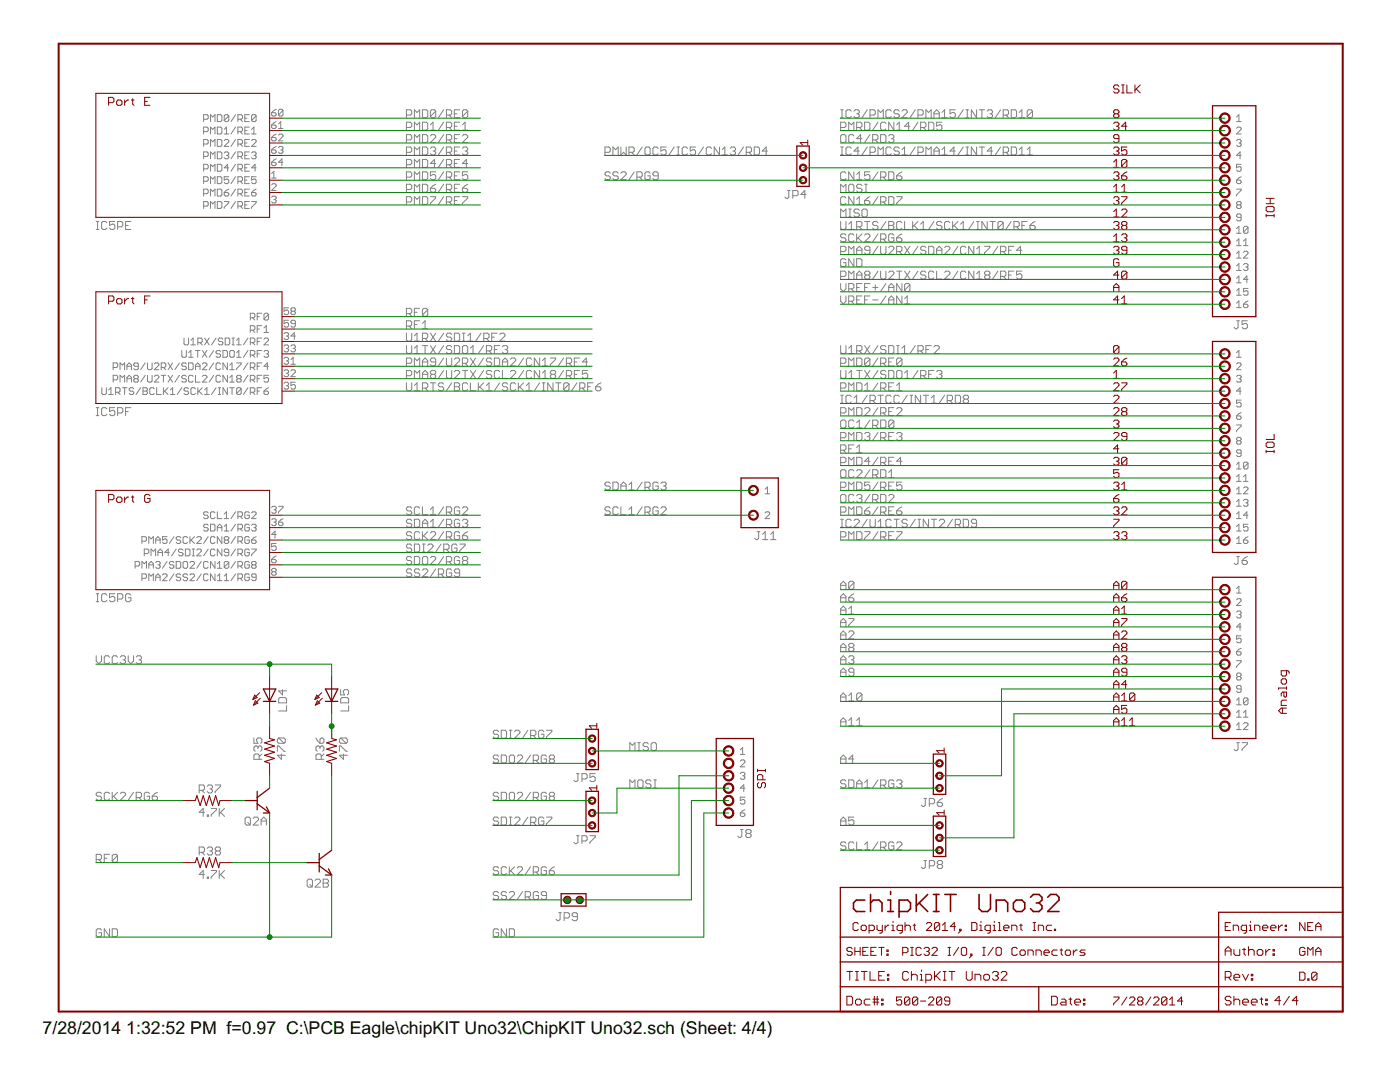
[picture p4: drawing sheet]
<svg xmlns="http://www.w3.org/2000/svg" width="279mm" height="216mm" viewBox="0 0 279 216" stroke-linecap="round" stroke-linejoin="round" font-family="sans-serif">
<defs><g id="words">
<g font-size="4">
<text x="8.5" y="206.4">7/28/2014</text>
<text x="25.2" y="206.4">1:32:52 PM f=0.97 C:\PCB Eagle\chipKIT Uno32\ChipKIT Uno32.sch (Sheet: 4/4)</text>
</g>
</g></defs>
<g fill="none" stroke="#808080" stroke-width=".2">
<path d="M40.6 23.8h.7l.3-.2v-.5l-.3-.2h-.7v1.4M40.6 26.3h.7l.3-.2v-.5l-.3-.2h-.7v1.3M40.6 28.7h.7l.3-.2v-.4l-.3-.3h-.7v1.4M40.6 31.2h.7l.3-.2v-.5l-.3-.2h-.7v1.4M40.6 33.7h.7l.3-.2v-.5l-.3-.2h-.7v1.4M40.6 36.2h.7l.3-.3v-.4l-.3-.2h-.7v1.3M40.6 38.7h.7l.3-.3v-.4l-.3-.3h-.7v1.4M42 24.3v-1.4l.5 .4 .4-.4v1.4M42 26.7v-1.3l.5 .4 .4-.4v1.3M42 29.2v-1.4l.5 .5 .4-.5v1.4M42 31.7v-1.4l.5 .5 .4-.5v1.4M42 34.2v-1.4l.5 .5 .4-.5v1.4"/>
<path d="M42 36.6v-1.3l.5 .4 .4-.4v1.3M42 39.1v-1.4l.5 .5 .4-.5v1.4M43.4 22.9h.6l.3 .2v.9l-.3 .3h-.6zM43.4 25.4h.6l.3 .2v.9l-.3 .2h-.6zM43.4 27.8h.6l.3 .3v.9l-.3 .2h-.6zM43.4 30.3h.6l.3 .2v1l-.3 .2h-.6zM43.4 32.8h.6l.3 .2v.9l-.3 .3h-.6zM43.4 35.3h.6l.3 .2v.9l-.3 .2h-.6zM43.4 37.7h.6l.3 .3v.9l-.3 .2h-.6zM44.7 38.4h.7l.3 .3v.2l-.3 .2h-.4l-.3-.2zM44.7 28.1l.3-.3h.4l.3 .3v.2l-1 .9h1M44.7 30.5l.3-.2h.4l.3 .2v.3l-.3 .2"/>
<path d="M44.7 26.7h1M44.7 25.8l.5-.4v1.3M45.2 31h.2M45.4 31l.3 .2v.3l-.3 .2h-.4l-.3-.2M45.7 23.1l-.3-.2h-.4l-.3 .2v.9M45.7 23.1v.9l-.3 .3h-.4l-.3-.3M45.7 35.3h-1v.6l.5-.2 .5 .2v.5l-.3 .2h-.4l-.3-.2M45.7 23.1l-1 .9M45.7 33.5h-1l.7-.7v1.4M45.7 37.7l-1 .7M47 22.9l-.9 1.4M47 25.4l-.9 1.3"/>
<path d="M47 27.8l-.9 1.4M47 30.3l-.9 1.4M47 32.8l-.9 1.4M47 35.3l-.9 1.3M47 37.7l-.9 1.4M47.5 23.8h.7l.2-.2v-.5l-.2-.2h-.7v1.4M47.5 26.3h.7l.2-.2v-.5l-.2-.2h-.7v1.3M47.5 28.7h.7l.2-.2v-.4l-.2-.3h-.7v1.4M47.5 31.2h.7l.2-.2v-.5l-.2-.2h-.7v1.4M47.5 33.7h.7l.2-.2v-.5l-.2-.2h-.7v1.4M47.5 36.2h.7l.2-.3v-.4l-.2-.2h-.7v1.3M47.5 38.7h.7l.2-.3v-.4l-.2-.3h-.7v1.4"/>
<path d="M47.9 23.8l.5 .5M47.9 26.3l.5 .4M47.9 28.7l.5 .5M47.9 31.2l.5 .5M47.9 33.7l.5 .5M47.9 36.2l.5 .4M47.9 38.7l.5 .4M48.9 23.6h.4M48.9 26.1h.4M48.9 28.5h.4M48.9 31h.4M48.9 33.5h.4"/>
<path d="M48.9 35.9h.4M48.9 38.4h.4M49.8 22.9h-.9v1.4h.9M49.8 25.4h-.9v1.3h.9M49.8 27.8h-.9v1.4h.9M49.8 30.3h-.9v1.4h.9M49.8 32.8h-.9v1.4h.9M49.8 35.3h-.9v1.3h.9M49.8 37.7h-.9v1.4h.9M50.2 38.4h.7l.2 .5-.2 .2h-.5l-.2-.2zM50.2 28.1l.2-.3h.5l.2 .3v.2l-.9 .9h.9M50.2 30.5l.2-.2h.5l.2 .2-.2 .5"/>
<path d="M50.2 26.7h.9M50.2 25.8l.5-.4v1.3M50.7 31h.2M50.9 31l.2 .2-.2 .5h-.5l-.2-.2M51.1 23.1l-.2-.2h-.5l-.2 .2v.9M51.1 23.1v.9l-.2 .3h-.5l-.2-.3M51.1 35.3h-.9v.6l.5-.2h.2l.2 .2v.5l-.2 .2h-.5l-.2-.2M51.1 23.1l-.9 .9M51.1 33.5h-.9l.7-.7v1.4M51.1 37.7l-.9 .7M54.2 22.5h.7l.2 .2v.2l-.2 .3h-.5l-.2-.3zM54.2 25h.7l.2 .2v.2l-.2 .2h-.5l-.2-.2z"/>
<path d="M54.2 27.4h.7l.2 .3v.2l-.2 .2h-.5l-.2-.2zM54.2 29.9h.7l.2 .2v.3l-.2 .2h-.5l-.2-.2zM54.2 32.4h.7l.2 .4-.2 .3h-.5l-.2-.3zM54.2 36.9l.2-.2h.5l.2 .2v.2l-.9 .9h.9M54.2 39.3l.2-.2h.5l.2 .2v.3l-.2 .2M54.2 34.6l.5-.4v1.3M54.2 35.5h.9M54.7 39.8h.2M54.9 39.8l.2 .2-.2 .5h-.5l-.2-.2M55.1 21.8l-.9 .7M55.1 24.3l-.9 .7M55.1 26.8l-.9 .6"/>
<path d="M55.1 29.2l-.9 .7M55.1 31.7l-.9 .7M55.6 27l.2-.2h.5l.2 .2v.2l-.9 .9h.9M55.6 29.5l.2-.3h.5l.2 .3-.2 .4M55.6 25.6h.9M55.6 24.7l.4-.4v1.3M56 29.9h.3M56.3 29.9l.2 .2v.3l-.2 .2h-.5l-.2-.2M56.5 22v.9l-.2 .3h-.5l-.2-.3M56.5 22l-.2-.2h-.5l-.2 .2v.9M56.5 22l-.9 .9M56.5 32.4h-.9l.7-.7v1.4"/>
<path d="M81.1 23h.8l.3-.3v-.5l-.3-.3h-.8v1.6M81.1 25.4h.8l.3-.2v-.5l-.3-.3h-.8v1.6M81.1 27.9h.8l.3-.2v-.6l-.3-.2h-.8v1.5M81.1 30.4h.8l.3-.3v-.5l-.3-.3h-.8v1.6M81.1 32.9h.8l.3-.3v-.5l-.3-.3h-.8v1.6M81.1 35.3h.8l.3-.2v-.5l-.3-.3h-.8v1.6M81.1 37.8h.8l.3-.2v-.6l-.3-.2h-.8v1.6M82.7 23.5v-1.6l.5 .5 .6-.5v1.6M82.7 26v-1.6l.5 .5 .6-.5v1.6M82.7 28.4v-1.5l.5 .5 .6-.5v1.5M82.7 30.9v-1.6l.5 .6 .6-.6v1.6M82.7 33.4v-1.6l.5 .5 .6-.5v1.6"/>
<path d="M82.7 35.9v-1.6l.5 .5 .6-.5v1.6M82.7 38.4v-1.6l.5 .5 .6-.5v1.6M84.3 36.8h.8l.3 .2v1.1l-.3 .3h-.8zM84.3 21.9h.8l.3 .3v1l-.3 .3h-.8zM84.3 24.4h.8l.3 .3v1l-.3 .3h-.8zM84.3 26.9h.8l.3 .2v1.1l-.3 .2h-.8zM84.3 29.3h.8l.3 .3v1.1l-.3 .2h-.8zM84.3 31.8h.8l.3 .3v1l-.3 .3h-.8zM84.3 34.3h.8l.3 .3v1l-.3 .3h-.8zM84.3 39.2h.8l.3 .3v1.1l-.3 .2h-.8zM85.9 27.1l.3-.2h.5l.3 .2v.3l-1.1 1h1.1M85.9 24.9l.5-.5v1.6"/>
<path d="M85.9 37.6h.8l.3 .2v.3l-.3 .3h-.5l-.3-.3zM85.9 29.6l.3-.3h.5l.3 .3v.3l-.3 .2M85.9 39.2h1.1v.3l-1.1 1.1v.2M85.9 26h1.1M86.4 30.1h.3M86.7 30.1l.3 .3v.3l-.3 .2h-.5l-.3-.2M87 36.8l-.6 .2-.5 .6M87 22.2v1l-.3 .3h-.5l-.3-.3M87 34.3h-1.1v.8l.5-.3h.3l.3 .3v.5l-.3 .3h-.5l-.3-.3M87 22.2l-.3-.3h-.5l-.3 .3v1M87 22.2l-1.1 1M87 32.6h-1.1l.8-.8v1.6"/>
<path d="M88.5 21.9l-1 1.6M88.5 24.4l-1 1.6M88.5 26.9l-1 1.5M88.5 29.3l-1 1.6M88.5 31.8l-1 1.6M88.5 34.3l-1 1.6M88.5 36.8l-1 1.6M88.5 39.2l-1 1.6M89.1 23h.8l.2-.3v-.5l-.2-.3h-.8v1.6M89.1 25.4h.8l.2-.2v-.5l-.2-.3h-.8v1.6M89.1 27.9h.8l.2-.2v-.6l-.2-.2h-.8v1.5M89.1 30.4h.8l.2-.3v-.5l-.2-.3h-.8v1.6"/>
<path d="M89.1 32.9h.8l.2-.3v-.5l-.2-.3h-.8v1.6M89.1 35.3h.8l.2-.2v-.5l-.2-.3h-.8v1.6M89.1 37.8h.8l.2-.2v-.6l-.2-.2h-.8v1.6M89.6 37.8l.5 .6M89.6 23l.5 .5M89.6 25.4l.5 .6M89.6 27.9l.5 .5M89.6 30.4l.5 .5M89.6 32.9l.5 .5M89.6 35.3l.5 .6M90.7 37.6h.5M90.7 35.1h.5"/>
<path d="M90.7 27.7h.5M90.7 30.1h.5M90.7 22.7h.5M90.7 25.2h.5M90.7 32.6h.5M91.7 21.9h-1v1.6h1M91.7 24.4h-1v1.6h1M91.7 26.9h-1v1.5h1M91.7 29.3h-1v1.6h1M91.7 31.8h-1v1.6h1M91.7 34.3h-1v1.6h1M91.7 36.8h-1v1.6h1"/>
<path d="M91.7 39.2h-1v1.6h1M92.3 37.6h.8l.2 .2v.3l-.2 .3h-.6l-.2-.3zM92.3 39.2h1v.3l-1 1.1v.2M92.3 27.1l.2-.2h.6l.2 .2v.3l-1 1h1M92.3 29.6l.2-.3h.6l.2 .3v.3l-.2 .2M92.3 24.9l.5-.5v1.6M92.3 26h1M92.8 30.1h.3M93.1 30.1l.2 .3v.3l-.2 .2h-.6l-.2-.2M93.3 22.2l-.2-.3h-.6l-.2 .3v1M93.3 34.3h-1v.8l.5-.3h.3l.2 .3v.5l-.2 .3h-.6l-.2-.3M93.3 22.2v1l-.2 .3h-.6l-.2-.3"/>
<path d="M93.3 22.2l-1 1M93.3 32.6h-1l.8-.8v1.6M93.3 36.8l-.5 .2-.5 .6M120.7 30.4h.8l.3-.3v-.5l-.3-.3h-.8v1.6M121.8 34.6l-.3-.3h-.5l-.3 .3v.2l.3 .3h.5l.3 .2v.3l-.3 .3h-.5l-.3-.3M122.3 30.9v-1.6l.6 .6 .5-.6v1.6M123.4 34.6l-.3-.3h-.5l-.3 .3v.2l.3 .3h.5l.3 .2v.3l-.3 .3h-.5l-.3-.3M123.9 34.6l.3-.3h.5l.3 .3v.2l-1.1 1.1h1.1M123.9 29.3v1.6l.5-.5 .6 .5v-1.6M125.5 30.4h.8l.3-.3v-.5l-.3-.3h-.8v1.6M126 30.4l.6 .5M126.6 34.3l-1.1 1.6"/>
<path d="M127.1 35.3h.8l.3-.2v-.5l-.3-.3h-.8v1.6M127.6 35.3l.6 .6M128.2 29.3l-1.1 1.6M129 29.3h.5l.3 .3v1.1l-.3 .2h-.5l-.3-.2v-1.1zM129.8 34.6l-.3-.3h-.5l-.3 .3v1l.3 .3h.5l.3-.3v-.5h-.6M131.4 35.1h-.8l-.3-.3v-.2l.3-.3h.5l.3 .3v1l-.3 .3h-.5l-.3-.3M131.4 29.6l-.3-.3h-.5l-.3 .3v1.1l.3 .2h.5l.3-.2M132.9 29.3h-1v.8l.5-.2h.3l.2 .2v.6l-.2 .2h-.5l-.3-.2M134.6 29.3l-1.1 1.6M135.1 29.3h.5M135.1 30.9h.5M135.4 29.3v1.6"/>
<path d="M137.2 29.6l-.3-.3h-.5l-.3 .3v1.1l.3 .2h.5l.3-.2M138.8 29.3h-1v.8l.5-.2h.2l.3 .2v.6l-.3 .2h-.5l-.2-.2M140.4 29.3l-1.1 1.6M142 29.6l-.3-.3h-.5l-.3 .3v1.1l.3 .2h.5l.3-.2M143.6 29.3v1.6l-1.1-1.6v1.6M144.1 30.9h1.1M144.1 29.9l.6-.6v1.6M145.7 29.6l.3-.3h.5l.3 .3v.3l-.3 .2M146.3 30.1h.2M146.5 30.1l.3 .3v.3l-.3 .2h-.5l-.3-.2M148.4 29.3l-1.1 1.6M148.9 30.4h.8l.3-.3v-.5l-.3-.3h-.8v1.6"/>
<path d="M149.5 30.4l.5 .5M150.5 29.3h.8l.3 .3v1.1l-.3 .2h-.8zM153.2 30.1h-1.1l.8-.8v1.6M157.2 38h.5M157.4 38v1.3l-.2 .3h-.3l-.3-.3M158.2 39.1h.8l.3-.3v-.5l-.3-.3h-.8v1.6M160.9 38.8h-1.1l.8-.8v1.6M167.8 25.4h.8l.2-.2v-.5l-.2-.3h-.8v1.6M167.8 38.4v-1.6l.5 .5 .5-.5v1.6M167.8 29.3h.5M167.8 30.9h.5M167.8 23.5h.5"/>
<path d="M167.8 21.9h.5M168 26.9h.6l.2 .2v1.1l-.2 .2h-.6l-.2-.2v-1.1zM168 21.9v1.6M168 29.3v1.6M168.8 34.6l-.2-.3h-.6l-.2 .3v1l.2 .3h.6l.2-.3M168.8 39.5l-.2-.3h-.6l-.2 .3v1.1l.2 .2h.6l.2-.2M169.4 26v-1.6l.5 .5 .5-.5v1.6M169.6 36.8h.6l.2 .2v1.1l-.2 .3h-.6l-.2-.3v-1.1zM169.9 22.2l-.3-.3h-.5l-.3 .3v1l.3 .3h.5l.3-.3M169.9 29.6l-.3-.3h-.5l-.3 .3v1.1l.3 .2h.5l.3-.2M170.4 27.1l-.2-.2h-.6l-.2 .2v1.1l.2 .2h.6l.2-.2M170.4 34.3v1.6l-1-1.6v1.6"/>
<path d="M170.4 39.2v1.6l-1-1.6v1.6M170.4 22.2l.3-.3h.5l.3 .3v.2l-.3 .3M171 25.4h.7l.3-.2v-.5l-.3-.3h-.7v1.6M171 34.8l.5-.5v1.6M171 39.8l.5-.6v1.6M171 35.9h1M171 22.7h.2M171.2 22.7l.3 .3v.2l-.3 .3h-.5l-.3-.3M171.5 30.1h-1.1l.8-.8v1.6M171.5 25.4l.5 .6M172 37l-.3-.2h-.5l-.2 .2v.3l.2 .3h.5l.3 .2v.3l-.3 .3h-.5l-.2-.3M172 27.7h-1l.7-.8v1.5"/>
<path d="M172.6 36.8h.5M172.6 38.4h.5M172.6 24.4h.8l.2 .3v1l-.2 .3h-.8zM172.8 36.8v1.6M173.1 21.9l-1.1 1.6M173.1 29.3l-1.1 1.6M173.6 34.3h-1v.8l.5-.3h.3l.2 .3v.5l-.2 .3h-.6l-.2-.3M173.6 26.9l-1 1.5M173.6 39.2l-1 .8M173.6 23h.8l.3-.3v-.5l-.3-.3h-.8v1.6M173.6 30.4h.8l.3-.3v-.5l-.3-.3h-.8v1.6M174.2 27.9h.7l.3-.2v-.6l-.3-.2h-.7v1.5"/>
<path d="M174.7 27.9l.5 .5M175.2 23.5v-1.6l.5 .5 .6-.5v1.6M175.2 30.9v-1.6l.5 .6 .6-.6v1.6M175.2 24.4l-1 1.6M175.2 34.3l-1 1.6M175.2 39.2l-1 1.6M175.7 26.9h.9l.2 .2v1.1l-.2 .2h-.9zM175.7 35.3h.9l.2-.2v-.5l-.2-.3h-.9v1.6M176.3 35.3l.5 .6M176.8 24.7l-.2-.3h-.6l-.3 .3v1l.3 .3h.6l.2-.3M177.4 34.3h.7l.3 .3v1l-.3 .3h-.7zM177.4 39.2h.7l.3 .3v1.1l-.3 .2h-.7z"/>
<path d="M177.4 27.1l.2-.2h.5l.3 .2v.3l-.3 .3M177.9 22.2l-.3-.3h-.5l-.3 .3v1l.3 .3h.5l.3-.3M177.9 29.6l-.3-.3h-.5l-.3 .3v1.1l.3 .2h.5l.3-.2M177.9 27.7h.2M178.1 27.7l.3 .2v.3l-.3 .2h-.5l-.2-.2M178.4 24.4v1.6l-1-1.6v1.6M178.9 35.1h.8l.3 .2v.3l-.3 .3h-.5l-.3-.3zM178.9 39.2h1.1v.3l-1.1 1.1v.2M178.9 24.9l.6-.5v1.6M178.9 26h1.1M179.5 22.2l-.3-.3h-.5l-.3 .3v.2l.3 .3h.5l.3 .3v.2l-.3 .3h-.5l-.3-.3M179.5 29.6l-.3-.3h-.5l-.3 .3v.3l.3 .2h.5l.3 .3v.3l-.3 .2h-.5l-.3-.2"/>
<path d="M180 29.9l.5-.6v1.6M180 22.2l.3-.3h.5l.3 .3v.2l-1.1 1.1h1.1M180 30.9h1.1M180 34.3l-.5 .3-.6 .5M181.6 25.2h-1.1l.8-.8v1.6M182.7 21.9l-1.1 1.6M182.7 29.3l-1.1 1.6M183.2 30.4h.8l.3-.3v-.5l-.3-.3h-.8v1.6M183.2 23h.8l.3-.3v-.5l-.3-.3h-.8v1.6M183.2 24.4l-1.1 1.6M183.7 25.4h.8l.3-.2v-.5l-.3-.3h-.8v1.6M184.3 25.4l.5 .6"/>
<path d="M184.8 23.5v-1.6l.5 .5 .5-.5v1.6M184.8 30.9v-1.6l.5 .6 .5-.6v1.6M185.3 24.4h.8l.3 .3v1l-.3 .3h-.8zM186.4 23.5v-1.1l.5-.5 .6 .5v1.1M186.4 30.9v-1l.5-.6 .6 .6v1M186.4 30.1h1.1M186.4 22.7h1.1M188 24.4h-1.1v.8l.6-.3h.2l.3 .3v.5l-.3 .3h-.5l-.3-.3M188 30.9h1M188 22.4l.5-.5v1.6M188 29.9l.5-.6v1.6M188 23.5h1"/>
<path d="M190.6 30.1h-1l.8-.8v1.6M190.6 21.9h-1v.8l.5-.3h.3l.2 .3v.5l-.2 .3h-.6l-.2-.3M192.2 21.9l-1 1.6M192.2 29.3l-1 1.6M192.8 29.3h.5M192.8 30.9h.5M192.8 23.5h.5M192.8 21.9h.5M193 21.9v1.6M193 29.3v1.6M194.9 21.9v1.6l-1.1-1.6v1.6M194.9 29.3v1.6l-1.1-1.6v1.6"/>
<path d="M195.4 29.3h1.1M195.4 21.9h1.1M196 21.9v1.6M196 29.3v1.6M197 22.2l.3-.3h.5l.3 .3v.2l-.3 .3M197.5 22.7h.3M197.8 22.7l.3 .3v.2l-.3 .3h-.5l-.3-.3M198.1 30.1h-1.1l.8-.8v1.6M199.7 21.9l-1.1 1.6M199.7 29.3l-1.1 1.6M200.2 30.4h.8l.3-.3v-.5l-.3-.3h-.8v1.6M200.2 23h.8l.3-.3v-.5l-.3-.3h-.8v1.6"/>
<path d="M200.7 23l.6 .5M200.7 30.4l.6 .5M201.8 29.3h.8l.3 .3v1.1l-.3 .2h-.8zM201.8 21.9h.8l.3 .3v1l-.3 .3h-.8zM203.4 29.9l.5-.6v1.6M203.4 30.9h1.1M203.4 23.5h1.1M203.4 22.4l.5-.5v1.6M205 30.9h1.1M205 29.9l.5-.6v1.6M206.1 22.2l-.3-.3h-.5l-.3 .3v1M206.1 22.2v1l-.3 .3h-.5l-.3-.3"/>
<path d="M206.1 22.2l-1.1 1M246.8 24.3h.9M246.8 25.6l.2-.2h.5l.2 .2v.2l-.9 .9h.9M246.8 28.1l.2-.3h.5l.2 .3-.2 .4M246.8 35.9h.7l.2 .5-.2 .2h-.5l-.2-.2zM246.8 37.7h.9v.3l-.9 .9v.2M246.8 23.3l.4-.4v1.4M247.2 28.5h.3M247.5 28.5l.2 .2-.2 .5h-.5l-.2-.2M247.7 31h-.9l.7-.7v1.4M247.7 32.8h-.9v.7l.4-.2h.3l.2 .2v.4l-.2 .3h-.5l-.2-.3M247.7 35.3l-.9 .6"/>
<path d="M19.2 45.8h.5M19.2 44.2h.5M19.5 44.2v1.6M21.3 44.4l-.2-.2h-.6l-.2 .2v1.1l.2 .3h.6l.2-.3M22.9 44.2h-1v.8l.5-.3h.3l.2 .3v.5l-.2 .3h-.6l-.2-.3M23.5 45.3h.8l.2-.3v-.6l-.2-.2h-.8v1.6M25.1 45h.5M26.1 44.2h-1v1.6h1M40.6 41.1h.7l.3-.2v-.5l-.3-.2h-.7v1.4M42 41.6v-1.4l.5 .5 .4-.5v1.4M43.4 40.2h.6l.3 .2v1l-.3 .2h-.6zM44.7 40.2h1v.2l-1 1v.2"/>
<path d="M47 40.2l-.9 1.4M47.5 41.1h.7l.2-.2v-.5l-.2-.2h-.7v1.4M47.9 41.1l.5 .5M48.9 40.9h.4M49.8 40.2h-.9v1.4h.9M50.2 40.2h.9v.2l-.9 1v.2M81.1 40.3h.8l.3-.3v-.5l-.3-.3h-.8v1.6M82.7 40.8v-1.6l.5 .6 .6-.6v1.6M89.1 40.3h.8l.2-.3v-.5l-.2-.3h-.8v1.6M89.6 40.3l.5 .5M90.7 40h.5M167.8 44.2v1.3l.2 .3h.6l.2-.3v-1.3"/>
<path d="M167.8 43.3v-1.6l.5 .5 .5-.5v1.6M167.8 50.2h.8l.2-.3v-.5l-.2-.3h-.8v1.6M167.8 55.2h.8l.2-.3v-.5l-.2-.3h-.8v1.6M167.8 56.6v1l.5 .6 .5-.6v-1M167.8 59.1v1l.5 .5 .5-.5v-1M168.8 46.9l-.2-.2h-.6l-.2 .2v.3l.2 .3h.6l.2 .2v.3l-.2 .3h-.6l-.2-.3M168.8 51.9l-.2-.3h-.6l-.2 .3v1l.2 .3h.6l.2-.3v-.5h-.5M169.4 45.8h1M169.4 50.7v-1.6l.5 .6 .5-.6v1.6M169.4 55.7v-1.6l.5 .5 .5-.5v1.6M169.4 57.6h.8l.2-.2v-.6l-.2-.2h-.8v1.6M169.4 44.7l.5-.5v1.6"/>
<path d="M169.4 43.3h.5M169.4 41.7h.5M169.6 41.7v1.6M169.9 57.6l.5 .6M170.4 46.9l-.2-.2h-.6l-.2 .2v1.1l.2 .3h.6l.2-.3M170.4 51.6v1.6l-1-1.6v1.6M171 45.3h.7l.3-.3v-.6l-.3-.2h-.7v1.6M171 55.7v-1.1l.5-.5 .5 .5v1.1M171 46.7v1.6M171 50.7v-1l.5-.6 .5 .6v1M171 51.6h.7l.3 .3v1l-.3 .3h-.7zM171 57.4h.5"/>
<path d="M171 54.9h1M171 49.9h1M171 40.8h1M171 59.8h.5M171.2 47.5l.8 .8M171.5 42l-.3-.3h-.5l-.3 .3v.2l.3 .3h.5l.3 .3v.2l-.3 .3h-.5l-.3-.3M171.5 45.3l.5 .5M172 56.6h-1v1.6h1M172 59.1h-1v1.5h1M172 42l.3-.3h.5l.3 .3v1l-.3 .3h-.5l-.3-.3zM172 46.7l-1 1M172.6 44.2h1"/>
<path d="M172.6 46.9l.2-.2h.6l.2 .2v.3l-1 1.1h1M172.6 40h.8l.2 .3v.3l-.2 .2h-.6l-.2-.2zM172.6 57.4h.5M172.6 59.8h.5M172.8 54.9l-.2-.3v-.2l.2-.3h.6l.2 .3v.2l-.2 .3M172.8 54.9l-.2 .3v.2l.2 .3h.6l.2-.3v-.2l-.2-.3M172.8 54.9h.6M173.1 44.2v1.6M173.6 49.9h-.8l-.2-.2v-.3l.2-.3h.6l.2 .3v1.1l-.2 .2h-.6l-.2-.2M173.6 56.6h-1v1.6M173.6 59.1h-1v1.5M174.2 57.4h1"/>
<path d="M174.2 59.8h1M174.7 56.8v1.1M175.2 44.4l-.3-.2h-.5l-.2 .2v.3l.2 .3h.5l.3 .3v.2l-.3 .3h-.5l-.2-.3M175.2 46.7l-1 1.6M175.2 54.1l-1 1.6M175.2 49.1l-1 1.6M175.7 40.3h.9l.2-.3v-.5l-.2-.3h-.9v1.6M175.7 47.7h.9l.2-.2v-.6l-.2-.2h-.9v1.6M175.7 49.1v1.4l.3 .2h.6l.2-.2v-1.4M175.7 54.1v1.3l.3 .3h.6l.2-.3v-1.3M176.3 47.7l.5 .6M176.3 40.3l.5 .5"/>
<path d="M176.8 56.6l-1.1 1.6M176.8 44.2l-1.1 1.6M176.8 59.1l-1.1 1.5M177.4 44.2h.7l.3 .2v.3l-.3 .3 .3 .3v.2l-.3 .3h-.7zM177.4 45h.7M177.4 58.2v-1.1l.5-.5 .5 .5v1.1M177.4 49.4l.2-.3h.5l.3 .3v.3l-1 1h1M177.4 54.4l.2-.3h.5l.3 .3v.2l-1 1.1h1M177.4 57.4h1M177.4 59.8h1M178.4 46.9l-.3-.2h-.5l-.2 .2v1.1l.2 .3h.5l.3-.3v-.5h-.5M178.9 47.5h.8l.3 .2v.3l-.3 .3h-.5l-.3-.3z"/>
<path d="M178.9 50.2h.8l.3-.3v-.5l-.3-.3h-.8v1.6M178.9 54.1h1.1M179.5 54.1v1.6M179.5 50.2l.5 .5M180 44.4l-.3-.2h-.5l-.3 .2v1.1l.3 .3h.5l.3-.3M180 56.6v1.6l-1.1-1.6v1.6M180 59.1v1.5l-1.1-1.5v1.5M180 46.7l-.5 .2-.6 .6M180.5 44.2v1.6h1.1M180.5 59.6l.6-.5v1.5M180.5 54.1l1.1 1.6M180.5 49.1l1.1 1.6"/>
<path d="M181.6 56.8l-.3-.2h-.5l-.3 .2v1.1M181.6 56.8v1.1l-.3 .3h-.5l-.3-.3M181.6 56.8l-1.1 1.1M181.6 54.1l-1.1 1.6M181.6 49.1l-1.1 1.6M182.1 44.2v1.6M182.4 45l.8 .8M183.2 54.1l-1.1 1.6M183.2 49.1l-1.1 1.6M183.2 44.2l-1.1 1.1M183.7 45.8h1.1M183.7 44.7l.6-.5v1.6"/>
<path d="M184.8 49.4l-.3-.3h-.5l-.3 .3v.3l.3 .2h.5l.3 .3v.3l-.3 .2h-.5l-.3-.2M184.8 54.4l-.3-.3h-.5l-.3 .3v.2l.3 .3h.5l.3 .3v.2l-.3 .3h-.5l-.3-.3M185.3 49.1h.8l.3 .3v1.1l-.3 .2h-.8zM186.4 54.4l-.3-.3h-.5l-.3 .3v1l.3 .3h.5l.3-.3M186.4 44.2l-1.1 1.6M186.9 50.7v-1l.6-.6 .5 .6v1M186.9 54.1v1.6h1.1M186.9 49.9h1.1M188 44.4l-.3-.2h-.5l-.3 .2v.3l.3 .3h.5l.3 .3v.2l-.3 .3h-.5l-.3-.3M188.5 49.4l.3-.3h.5l.3 .3v.3l-1.1 1h1.1M188.5 54.4l.3-.3h.5l.3 .3v.2l-1.1 1.1h1.1M189.6 44.4l-.3-.2h-.5l-.3 .2v1.1l.3 .3h.5l.3-.3"/>
<path d="M190.1 44.2v1.6M190.4 45l.8 .8M191.2 54.1l-1.1 1.6M191.2 49.1l-1.1 1.6M191.2 44.2l-1.1 1.1M191.7 45.8h1.1M191.7 44.7l.5-.5v1.6M192.8 49.4l-.3-.3h-.5l-.3 .3v1.1l.3 .2h.5l.3-.2M192.8 54.4l-.3-.3h-.5l-.3 .3v1l.3 .3h.5l.3-.3M194.4 49.1v1.6l-1.1-1.6v1.6M194.4 54.1v1.6l-1.1-1.6v1.6M194.4 44.2l-1.1 1.6"/>
<path d="M194.9 45.8h.5M194.9 44.2h.5M194.9 55.7h1.1M194.9 54.6l.5-.5v1.6M194.9 49.7l.5-.6v1.6M194.9 50.7h1.1M195.2 44.2v1.6M196.5 49.1h1v.3l-1 1.1v.2M196.8 54.9l-.3-.3v-.2l.3-.3h.5l.2 .3v.2l-.2 .3M196.8 54.9h.5M196.8 54.9l-.3 .3v.2l.3 .3h.5l.2-.3v-.2l-.2-.3M197 44.2v1.6l-1-1.6v1.6"/>
<path d="M197.6 44.2h1M198.1 44.2v1.6M199.2 54.1l-1.1 1.6M199.2 49.1l-1.1 1.6M199.7 55.2h.8l.2-.3v-.5l-.2-.3h-.8v1.6M199.7 50.2h.8l.2-.3v-.5l-.2-.3h-.8v1.6M200.2 44.4v1.1l-.3 .3h-.5l-.2-.3M200.2 44.4l-.3-.2h-.5l-.2 .2v1.1M200.2 55.2l.5 .5M200.2 50.2l.5 .5M200.2 44.4l-1 1.1M201.3 54.9h.5"/>
<path d="M201.3 49.9h.5M201.8 44.2l-1.1 1.6M202.3 54.1h-1v1.6M202.3 49.1h-1v1.6M202.4 45.3h.7l.3-.3v-.6l-.3-.2h-.7v1.6M202.9 45.3l.5 .5M203.9 45h.6M203.9 54.1h-1v.8l.5-.3h.3l.2 .3v.5l-.2 .3h-.6l-.2-.3M203.9 49.9h-1l.8-.8v1.6M205 44.2h-1.1v1.6M205.5 45h.8l.3 .3v.2l-.3 .3h-.5l-.3-.3zM206.6 44.2l-.5 .2-.6 .6"/>
<path d="M246.8 45.6l.4-.4v1.3M246.8 48.1l.4-.5v1.4M246.8 50.6l.4-.5v1.4M246.8 53.1l.4-.5v1.4M246.8 55.5l.4-.4v1.3M246.8 58l.4-.4v1.3M246.8 46.5h.9M246.8 49h.9M246.8 51.5h.9M246.8 54h.9M246.8 56.4h.9M246.8 58.9h.9"/>
<path d="M247 40.9l-.2-.2v-.3l.2-.2h.5l.2 .2v.3l-.2 .2M247 40.9l-.2 .2v.3l.2 .2h.5l.2-.2-.2-.5M247 40.9h.5M247.7 43.4h-.7l-.2-.2v-.3l.2-.2h.5l.2 .2v.9l-.2 .3h-.5l-.2-.3M248.2 50.4l.2-.3h.4l.3 .3v.2l-.9 .9h.9M248.2 52.8l.2-.2h.4l.3 .2v.3l-.3 .2M248.2 49h.9M248.2 48.1l.4-.5v1.4M248.6 53.3h.2M248.8 53.3l.3 .2v.2l-.3 .3h-.4l-.2-.3M249.1 45.4v.9l-.3 .2h-.4l-.2-.2M249.1 45.4l-.3-.2h-.4l-.2 .2v.9"/>
<path d="M249.1 57.6h-.9v.6l.4-.2 .5 .2v.5l-.3 .2h-.4l-.2-.2M249.1 45.4l-.9 .9M249.1 55.8h-.9l.6-.7v1.3M20.3 77.4v1.1l.3 .2h.4l.2-.2v-1.1M21.7 78.7h.9M21.7 77.8l.4-.4v1.3M22.6 73.3h.7l.2-.2v-.5l-.2-.2h-.7v1.4M22.6 75.8h.7l.2-.2v-.5l-.2-.2h-.7v1.3M23.1 78.3h.6l.3-.3v-.4l-.3-.2h-.6v1.3M23.5 78.3l.5 .4M24 73.8v-1.4l.4 .5 .5-.5v1.4M24 76.2v-1.3l.4 .4 .5-.4v1.3"/>
<path d="M24.4 77.4h.9M24.9 77.4v1.3M25.3 73.8v-.9l.5-.5 .4 .5v.9M25.3 76.2v-.9l.5-.4 .4 .4v.9M25.3 73.1h.9M25.3 75.6h.9M26.7 77.6l-.2-.2h-.5l-.2 .2 .2 .4h.5l.2 .3v.2l-.2 .2h-.5l-.2-.2M26.9 75.6l-.2-.3 .2-.4h.5l.2 .2-.2 .5M26.9 75.6l-.2 .2v.2l.2 .2h.5l.2-.2-.2-.4M26.9 75.6h.5M27.6 73.1h-.7l-.2-.2 .2-.5h.5l.2 .2v1l-.2 .2h-.5l-.2-.2M28.1 77.4l-.9 1.3"/>
<path d="M28.5 77.4h.7l.2 .2-.2 .4 .2 .5-.2 .2h-.7zM28.5 78h.7M29 72.4l-.9 1.4M29 74.9l-.9 1.3M29.4 72.4v1.2l.3 .2h.4l.3-.2v-1.2M29.4 74.9v1.1l.3 .2h.4l.3-.2v-1.1M30.8 72.6l.2-.2h.5l.2 .2v.3l-.9 .9h.9M30.8 75.1l.2-.2h.5l.2 .2v.2l-.9 .9h.9M30.8 77.6l-.2-.2h-.5l-.2 .2v.9l.2 .2h.5l.2-.2M31.3 77.4v1.3h.9M32.2 73.3h.7l.2-.2v-.5l-.2-.2h-.7v1.4M32.2 74.9h.9"/>
<path d="M32.6 73.3l.5 .5M32.6 74.9v1.3M32.6 77.4v1.3M32.9 78l.6 .7M33.5 77.4l-.9 .9M33.5 72.4l.9 1.4M33.5 74.9l.9 1.3M34 78.7h.9M34 77.8l.5-.4v1.3M34.4 72.4l-.9 1.4M34.4 74.9l-.9 1.3M35.8 72.4l-.9 1.4"/>
<path d="M35.8 74.9l-.9 1.3M36.3 69.9v1.2l.2 .2h.5l.2-.2v-1.2M36.3 77.4l-.9 1.3M36.7 67.5v1.1l.3 .2h.4l.2-.2v-1.1M37.2 72.6l-.2-.2h-.5l-.2 .5 .2 .2h.5l.2 .2v.3l-.2 .2h-.5l-.2-.2M37.2 75.1l-.2-.2h-.5l-.2 .4 .2 .3h.5l.2 .2v.2l-.2 .2h-.5l-.2-.2M37.6 72.4h.7l.2 .2v1l-.2 .2h-.7zM37.6 77.6l-.2-.2h-.4l-.3 .2 .3 .4h.4l.2 .3v.2l-.2 .2h-.4l-.3-.2M37.6 71.3h.9M37.6 70.4l.5-.5v1.4M38.1 67.9l.4-.4v1.3M38.1 68.8h.9"/>
<path d="M38.5 75.1l-.2-.2h-.4l-.3 .2v.9l.3 .2h.4l.2-.2M39 73.1h.9M39 73.8v-.9l.5-.5 .4 .5v.9M39 74.9v1.3h.9M39 77.6l-.2-.2h-.5l-.2 .2v.9l.2 .2h.5l.2-.2M39 69.9h.9M39.5 69.9v1.4M39.5 68.4h.7l.2-.3v-.4l-.2-.2h-.7v1.3M39.5 77.4v1.3M39.7 78l.7 .7M39.9 68.4l.5 .4M40.4 77.4l-.9 .9"/>
<path d="M40.4 72.6l.2-.2h.5l.2 .2v.3l-.9 .9h.9M40.4 75.1l.2-.2h.5l.2 .2v.2l-.9 .9h.9M40.4 69.9l.9 1.4M40.8 77.8l.5-.4v1.3M40.8 67.5l.9 1.3M40.8 78.7h.9M41.3 69.9l-.9 1.4M41.7 67.5l-.9 1.3M42.7 72.4l-1 1.4M42.7 74.9l-1 1.3M42.7 69.9l-1 1.4M43.1 67.5l-.9 1.3"/>
<path d="M43.1 77.4l-.9 1.3M43.6 78.7h.4M43.6 77.4h.4M43.8 77.4v1.3M44 72.6l-.2-.2h-.5l-.2 .2v1l.2 .2h.5l.2-.2M44 70.2l-.2-.3h-.5l-.2 .5 .2 .2h.5l.2 .2v.3l-.2 .2h-.5l-.2-.2M44 75.1l-.2-.2h-.5l-.2 .2v.9l.2 .2h.5l.2-.2M44.5 67.7l-.2-.2h-.5l-.2 .2 .2 .4h.5l.2 .3v.2l-.2 .2h-.5l-.2-.2M44.5 69.9h.7l.2 .3v.9l-.2 .2h-.7zM44.9 67.5h.7l.2 .2v.9l-.2 .2h-.7zM45.4 72.4v1.4l-.9-1.4v1.4M45.4 74.9v1.3l-.9-1.3v1.3"/>
<path d="M45.4 77.4v1.3l-.9-1.3v1.3M45.8 73.8h1M45.8 70.2l.3-.3h.4l.3 .3v.9l-.3 .2h-.4l-.3-.2zM45.8 72.9l.5-.5v1.4M45.8 75.3l.5-.4v1.3M45.8 76.2h1M45.8 77.4h1M46.3 77.4v1.3M46.3 68.8h.5M46.3 67.5h.5M46.5 67.5v1.3M47.2 72.4h.9v.2l-.9 1v.2"/>
<path d="M47.2 71.3h.9M47.2 68.8h.9M47.2 67.9l.5-.4v1.3M47.2 70.4l.5-.5v1.4M47.5 75.6l-.3-.3 .3-.4h.4l.2 .2-.2 .5M47.5 75.6l-.3 .2v.2l.3 .2h.4l.2-.2v-.2l-.2-.2M47.5 75.6h.4M48.1 77.6v.9l-.2 .2h-.4l-.3-.2M48.1 77.6l-.2-.2h-.4l-.3 .2v.9M48.1 77.6l-.9 .9M49.5 72.4l-.9 1.4M49.5 74.9l-.9 1.3"/>
<path d="M49.5 67.5l-.9 1.3M49.5 69.9l-.9 1.4M49.5 77.4l-.9 1.3M50 63.4h.6l.3-.2v-.5l-.3-.2h-.6v1.4M50 65.9h.6l.3-.2v-.5l-.3-.2h-.6v1.3M50 68.4h.6l.3-.3v-.4l-.3-.2h-.6v1.3M50 70.8h.6l.3-.2v-.4l-.3-.3h-.6v1.4M50 73.3h.6l.3-.2v-.5l-.3-.2h-.6v1.4M50 75.8h.6l.3-.2v-.5l-.3-.2h-.6v1.3M50 78.3h.6l.3-.3v-.4l-.3-.2h-.6v1.3M50.4 63.4l.5 .5M50.4 65.9l.5 .4"/>
<path d="M50.4 73.3l.5 .5M50.4 75.8l.5 .4M50.4 68.4l.5 .4M50.4 70.8l.5 .5M50.4 78.3l.5 .4M51.3 63.2h.5M51.3 65.7h.5M51.3 73.1h.5M51.3 75.6h.5M51.3 68.1h.5M51.3 70.6h.5M51.3 78h.5"/>
<path d="M52.2 62.5h-.9v1.4M52.2 65h-.9v1.3M52.2 67.5h-.9v1.3M52.2 69.9h-.9v1.4M52.2 72.4h-.9v1.4M52.2 74.9h-.9v1.3M52.2 77.4h-.9v1.3M52.7 78h.7l.2 .3v.2l-.2 .2h-.5l-.2-.2zM52.7 67.7l.2-.2h.5l.2 .2v.2l-.9 .9h.9M52.7 70.2l.2-.3h.5l.2 .3-.2 .4M52.7 65.4l.4-.4v1.3M52.7 66.3h.9"/>
<path d="M53.1 70.6h.3M53.4 70.6l.2 .2v.3l-.2 .2h-.5l-.2-.2M53.6 74.9h-.9v.7l.7-.3 .2 .3v.4l-.2 .2h-.5l-.2-.2M53.6 62.7l-.2-.2h-.5l-.2 .2v.9M53.6 62.7v.9l-.2 .3h-.5l-.2-.3M53.6 62.7l-.9 .9M53.6 73.1h-.9l.7-.7v1.4M53.6 77.4l-.9 .6M56.7 66.6l.2-.2h.5l.2 .2v.2l-.2 .3M56.7 69.1l.2-.3h.5l.2 .3v.2l-.2 .2M56.7 71.5l.2-.2h.5l.2 .2v.3l-.2 .2M56.7 74l.2-.2h.5l.2 .2v.3l-.2 .2"/>
<path d="M56.7 76.5l.2-.2h.5l.2 .2v.2l-.2 .3M57.1 72h.3M57.1 74.5h.3M57.1 67.1h.3M57.1 69.5h.3M57.1 77h.3M57.4 67.1l.2 .2v.2l-.2 .2h-.5l-.2-.2M57.4 69.5l.2 .2v.3l-.2 .2h-.5l-.2-.2M57.4 72l.2 .2v.3l-.2 .2h-.5l-.2-.2M57.4 74.5l.2 .2v.2l-.2 .3h-.5l-.2-.3M57.4 77l.2 .2v.2l-.2 .2h-.5l-.2-.2M57.6 61.4h-.9v.7l.4-.2h.3l.2 .2v.4l-.2 .3h-.5l-.2-.3"/>
<path d="M57.6 63.9h-.9v.7l.4-.3h.3l.2 .3v.4l-.2 .3h-.5l-.2-.3M58.1 69.1l.2-.3h.4l.2 .3-.2 .4M58.1 74l.2-.2h.4l.2 .2v.3l-.8 .9h.8M58.1 72.7h.8M58.1 71.8l.4-.5v1.4M58.3 62.1l-.2-.2v-.3l.2-.2h.4l.2 .2-.2 .5M58.3 62.1l-.2 .2 .2 .5h.4l.2-.3v-.2l-.2-.2M58.3 62.1h.4M58.5 69.5h.2M58.7 69.5l.2 .2-.2 .5h-.4l-.2-.2M58.9 64.6h-.6l-.2-.3v-.2l.2-.2h.4l.2 .2v.9l-.2 .3h-.4l-.2-.3M58.9 76.3h-.8v.7l.4-.3h.2l.2 .3v.4l-.2 .2h-.4l-.2-.2"/>
<path d="M58.9 67.1h-.8l.6-.7v1.3M81.1 65.1h.8l.3-.3v-.5l-.3-.3h-.8v1.6M81.1 62.6h.8l.3-.3v-.5l-.3-.3h-.8v1.6M81.1 66.5v1.3l.3 .3h.5l.3-.3v-1.3M81.1 69v1.3l.3 .2h.5l.3-.2v-1.3M81.1 72.5h.8l.3-.3v-.5l-.3-.3h-.8v1.6M81.1 75h.8l.3-.3v-.5l-.3-.3h-.8v1.6M81.1 76.4v1.3l.3 .3h.5l.3-.3v-1.3M81.6 62.6l.6 .5M81.6 65.1l.6 .5M82.7 68.1h1.1M82.7 67l.5-.5v1.6"/>
<path d="M82.7 69.5l.5-.5v1.5M82.7 76.9l.5-.5v1.6M82.7 70.5h1.1M82.7 73v-1.6l.5 .6 .6-.6v1.6M82.7 75.5v-1.6l.5 .5 .6-.5v1.6M82.7 78h1.1M82.7 62.3h.5M82.7 64.8h.5M83.8 64h-1.1v1.6M83.8 61.5h-1.1v1.6M84.3 73v-1l.5-.6 .6 .6v1M84.3 67.5h.8l.3-.2v-.6l-.3-.2h-.8v1.6"/>
<path d="M84.3 65.6h1.1M84.3 75.5v-1.1l.5-.5 .6 .5v1.1M84.3 77.4h.8l.3-.2v-.6l-.3-.2h-.8v1.6M84.3 69h1.1M84.3 64.5l.5-.5v1.6M84.3 74.7h1.1M84.3 72.2h1.1M84.8 67.5l.6 .6M84.8 69v1.5M84.8 77.4l.6 .6M85.4 61.8l-1.1 1M85.4 61.8v1l-.3 .3h-.5l-.3-.3"/>
<path d="M85.4 61.8l-.3-.3h-.5l-.3 .3v1M85.9 66.5l1.1 1.6M85.9 69l1.1 1.5M85.9 76.4h1.1M86.2 74.7l-.3 .3v.2l.3 .3h.5l.3-.3v-.2l-.3-.3M86.2 74.7l-.3-.3v-.2l.3-.3h.5l.3 .3v.2l-.3 .3M86.2 74.7h.5M86.4 76.4v1.6M87 72.2h-.8l-.3-.2v-.3l.3-.3h.5l.3 .3v1l-.3 .3h-.5l-.3-.3M87 66.5l-1.1 1.6M87 69l-1.1 1.5M88.5 66.5l-1 1.6"/>
<path d="M88.5 69l-1 1.5M88.5 76.6l-.2-.2h-.5l-.3 .2v.3l.3 .3h.5l.2 .2v.3l-.2 .3h-.5l-.3-.3M88.5 73.9l-1 1.6M88.5 71.4l-1 1.6M89.1 71.4v1.3l.2 .3h.6l.2-.3v-1.3M89.1 73.9v1.3l.2 .3h.6l.2-.3v-1.3M90.1 66.7l-.2-.2h-.6l-.2 .2v.3l.2 .3h.6l.2 .2v.3l-.2 .3h-.6l-.2-.3M90.1 69.2l-.2-.2h-.6l-.2 .2v.3l.2 .2h.6l.2 .3v.3l-.2 .2h-.6l-.2-.2M90.1 76.4l-1 1.6M90.7 66.5h.8l.2 .2v1.1l-.2 .3h-.8zM90.7 69h.8l.2 .2v1.1l-.2 .2h-.8zM90.7 76.4h.8l.2 .2v.3l-.2 .3 .2 .2v.3l-.2 .3h-.8z"/>
<path d="M90.7 71.7l.3-.3h.5l.2 .3v.3l-1 1h1M90.7 74.2l.3-.3h.5l.2 .3v.2l-1 1.1h1M90.7 77.2h.8M92.3 68.1h.5M92.3 66.5h.5M92.3 69.2l.2-.2h.6l.2 .2v1.1l-.2 .2h-.6l-.2-.2zM92.3 72.5h.8l.2-.3v-.5l-.2-.3h-.8v1.6M92.3 73.9h1M92.5 66.5v1.6M92.8 73.9v1.6M92.8 72.5l.5 .5M93.3 68.1h1.1"/>
<path d="M93.3 67l.6-.5v1.6M93.3 76.6l-.2-.2h-.6l-.2 .2v1.1l.2 .3h.6l.2-.3M93.9 76.4v1.6h1M93.9 70.5h1M93.9 69.5l.5-.5v1.5M93.9 73.9l1 1.6M93.9 71.4l1 1.6M94.9 73.9l-1 1.6M94.9 71.4l-1 1.6M95.5 76.4v1.6M95.7 77.2l.8 .8M96 66.5l-1.1 1.6"/>
<path d="M96.5 69l-1 1.5M96.5 73.9l-1 1.6M96.5 71.4l-1 1.6M96.5 76.4l-1 1M96.5 67.5h.8l.3-.2v-.6l-.3-.2h-.8v1.6M97.1 70h.8l.2-.3v-.5l-.2-.2h-.8v1.5M97.1 76.9l.5-.5v1.6M97.1 67.5l.5 .6M97.1 78h1M97.6 70l.5 .5M98.1 71.7l-.2-.3h-.6l-.2 .3v.3l.2 .2h.6l.2 .3v.2l-.2 .3h-.6l-.2-.3M98.1 74.2l-.2-.3h-.6l-.2 .3v.2l.2 .3h.6l.2 .3v.2l-.2 .3h-.6l-.2-.3"/>
<path d="M98.1 67.3h.6M98.7 69.7h.5M98.7 71.4h.8l.2 .3v1l-.2 .3h-.8zM99.2 66.5h-1.1v1.6M99.7 69h-1v1.5M99.7 74.2l-.2-.3h-.6l-.2 .3v1l.2 .3h.6l.2-.3M99.7 76.4l-1 1.6M99.7 66.7l.3-.2h.5l.3 .2v.3l-1.1 1.1h1.1M100.3 69.2l.2-.2h.5l.3 .2v.3l-.3 .2M100.3 73v-1l.5-.6 .5 .6v1M100.3 73.9v1.6h1M100.3 72.2h1"/>
<path d="M100.8 69.7h.2M101 69.7l.3 .3v.3l-.3 .2h-.5l-.2-.2M101.3 76.6l-.3-.2h-.5l-.2 .2v.3l.2 .3h.5l.3 .2v.3l-.3 .3h-.5l-.2-.3M101.9 74.2l.2-.3h.6l.2 .3v.2l-1 1.1h1M101.9 71.7l.2-.3h.6l.2 .3v.3l-1 1h1M102.9 76.6l-.2-.2h-.6l-.2 .2v1.1l.2 .3h.6l.2-.3M103.4 76.4v1.6M103.7 77.2l.8 .8M104.5 73.9l-1.1 1.6M104.5 71.4l-1.1 1.6M104.5 76.4l-1.1 1M105.1 78h1"/>
<path d="M105.1 76.9l.5-.5v1.6M106.1 74.2l-.3-.3h-.5l-.2 .3v1l.2 .3h.5l.3-.3M106.1 71.7l-.3-.3h-.5l-.2 .3v1l.2 .3h.5l.3-.3M107.7 71.4v1.6l-1.1-1.6v1.6M107.7 73.9v1.6l-1.1-1.6v1.6M107.7 76.4l-1.1 1.6M108.2 75.5h1.1M108.2 74.4l.6-.5v1.6M108.2 72l.6-.6v1.6M108.2 73h1.1M108.2 78h.6M108.2 76.4h.6"/>
<path d="M108.5 76.4v1.6M109.8 71.4h1.1v.3l-1.1 1v.3M110.1 74.7l-.3 .3v.2l.3 .3h.5l.3-.3v-.2l-.3-.3M110.1 74.7l-.3-.3v-.2l.3-.3h.5l.3 .3v.2l-.3 .3M110.1 74.7h.5M110.4 76.4v1.6l-1.1-1.6v1.6M110.9 76.4h1.1M111.4 76.4v1.6M112.5 73.9l-1.1 1.6M112.5 71.4l-1.1 1.6M113 75h.8l.3-.3v-.5l-.3-.3h-.8v1.6M113 72.5h.8l.3-.3v-.5l-.3-.3h-.8v1.6"/>
<path d="M113.6 75l.5 .5M113.6 72.5l.5 .5M113.6 76.6v1.1l-.3 .3h-.5l-.3-.3M113.6 76.6l-.3-.2h-.5l-.3 .2v1.1M113.6 76.6l-1.1 1.1M114.6 74.7h.5M114.6 72.2h.5M115.1 76.4l-1 1.6M115.7 73.9h-1.1v1.6M115.7 71.4h-1.1v1.6M115.7 77.4h.8l.2-.2v-.6l-.2-.2h-.8v1.6M116.2 77.4l.5 .6"/>
<path d="M117.3 73.9h-1.1v.8l.6-.3h.2l.3 .3v.5l-.3 .3h-.5l-.3-.3M117.3 72.2h-1.1l.8-.8v1.6M117.3 77.2h.5M118.3 76.4h-1v1.6M118.9 77.2h.8l.2 .2v.3l-.2 .3h-.6l-.2-.3zM119.9 76.4l-.5 .2-.5 .6M167.8 69v1.3l.2 .2h.6l.2-.2v-1.3M167.8 72.5h.8l.2-.3v-.5l-.2-.3h-.8v1.6M167.8 73.9v1.3l.2 .3h.6l.2-.3v-1.3M167.8 77.4h.8l.2-.2v-.6l-.2-.2h-.8v1.6M167.8 78.9h.5M168 78.9v1.6"/>
<path d="M169.4 60.1h.8l.2-.3v-.5l-.2-.2h-.8v1.5M169.4 73v-1.6l.5 .6 .5-.6v1.6M169.4 78v-1.6l.5 .5 .5-.5v1.6M169.4 69.5l.5-.5v1.5M169.4 74.4l.5-.5v1.6M169.4 70.5h1M169.4 75.5h1M169.9 79.1l-.3-.2h-.5l-.3 .2v1.1l.3 .3h.5l.3-.3M169.9 60.1l.5 .5M170.4 79.4l.6-.5v1.6M171 70h.7l.3-.3v-.5l-.3-.2h-.7v1.5M171 71.4h.7l.3 .3v1l-.3 .3h-.7z"/>
<path d="M171 76.4h.7l.3 .2v1.1l-.3 .3h-.7zM171 73.9h1M171.5 70l.5 .5M171.5 73.9v1.6M172.6 69l1 1.5M172.6 76.9l.5-.5v1.6M172.6 73.9l1 1.6M172.6 78h1M173.1 78.9l-1.1 1.6M173.6 69l-1 1.5M173.6 73.9l-1 1.6M173.6 71.7v1l-.2 .3h-.6l-.2-.3"/>
<path d="M173.6 71.7l-.2-.3h-.6l-.2 .3v1M173.6 71.7l-1 1M173.6 79.9h.8l.3-.2v-.6l-.3-.2h-.8v1.6M174.2 79.9l.5 .6M175.2 69l-1 1.5M175.2 73.9l-1 1.6M175.2 78.9h1.1M175.2 71.4l-1 1.6M175.2 76.4l-1 1.6M175.7 72.5h.9l.2-.3v-.5l-.2-.3h-.9v1.6M175.7 77.4h.9l.2-.2v-.6l-.2-.2h-.9v1.6M175.7 78.9v1.6"/>
<path d="M176.3 72.5l.5 .5M176.3 77.4l.5 .6M176.8 69.2l-.2-.2h-.6l-.3 .2v.3l.3 .2h.6l.2 .3v.3l-.2 .2h-.6l-.3-.2M176.8 74.2l-.2-.3h-.6l-.3 .3v.2l.3 .3h.6l.2 .3v.2l-.2 .3h-.6l-.3-.3M177.4 69h.7l.3 .2v1.1l-.3 .2h-.7zM177.4 60.6v-1l.5-.5 .5 .5v1M177.4 73.9h.7l.3 .3v1l-.3 .3h-.7zM177.4 72.2h.5M177.4 77.2h.5M177.9 79.1l-.3-.2h-.5l-.3 .2v1.1l.3 .3h.5l.3-.3M178.4 71.4h-1v1.6h1M178.4 76.4h-1v1.6h1"/>
<path d="M178.9 70.5h.6M178.9 69h.6M178.9 74.2l.3-.3h.5l.3 .3v1l-.3 .3h-.5l-.3-.3zM178.9 76.9l.6-.5v1.6M178.9 78h1.1M179.2 69v1.5M179.5 79.1l-.3-.2h-.5l-.3 .2v1.1l.3 .3h.5l.3-.3M180 70.5h1.1M180 69.5l.5-.5v1.5M180 71.7l-.3-.3h-.5l-.3 .3v1M180 71.7v1l-.3 .3h-.5l-.3-.3M180 71.7l-1.1 1"/>
<path d="M180.5 75.5h1.1M180.5 74.4l.6-.5v1.6M180.5 60.6h1.1M181.1 78.9l-1.1 1.6M181.6 78.9h.5M181.9 78.9v1.6M182.7 69l-1.1 1.5M183.2 70h.8l.3-.3v-.5l-.3-.2h-.8v1.5M183.2 73.9l-1.1 1.6M183.7 70l.6 .5M183.7 75h.8l.3-.3v-.5l-.3-.3h-.8v1.6M183.7 78.9v1.6l-1-1.6v1.6"/>
<path d="M184.3 75l.5 .5M184.3 78.9h1M184.8 69.7h.5M184.8 78.9v1.6M185.3 74.7h.5M185.8 69h-1v1.5M185.9 79.4l.5-.5v1.6M186.4 73.9h-1.1v1.6M186.4 69.2l.2-.2h.6l.3 .2v.3l-1.1 1h1.1M186.9 74.2l.3-.3h.5l.3 .3v.2l-.3 .3M187.5 74.7h.2M187.7 74.7l.3 .3v.2l-.3 .3h-.5l-.3-.3"/>
<path d="M188.5 78.9l-1 1.6M189 79.9h.8l.3-.2v-.6l-.3-.2h-.8v1.6M189.6 79.9l.5 .6M190.6 78.9h.8l.3 .2v1.1l-.3 .3h-.8zM192.5 79.7l-.3 .2v.3l.3 .3h.5l.3-.3v-.3l-.3-.2M192.5 79.7l-.3-.3v-.3l.3-.2h.5l.3 .2v.3l-.3 .3M192.5 79.7h.5M246.8 72.6l.2-.2h.5l.2 .2v.3l-.9 .9h.9M246.8 71.3h.9M246.8 75.1l.2-.2h.5l.2 .2-.2 .5M246.8 60.5l.4-.5v1.4M246.8 70.4l.4-.5v1.4"/>
<path d="M246.8 61.4h.9M246.8 64h.6M247.1 64v1.3l-.3 .3h-.3l-.2-.3M247.2 75.6h.3M247.5 75.6l.2 .2v.2l-.2 .2h-.5l-.2-.2M247.7 78h-.9l.7-.6v1.3M247.7 79.8h-.9v.7l.4-.2h.3l.2 .2v.5l-.2 .2h-.5l-.2-.2M248.2 60.7h.6l.3 .2v.3l-.3 .2h-.4l-.2-.2zM248.9 64h-1v.8l.5-.3h.3l.2 .3v.5l-.2 .3h-.5l-.3-.3M249.1 60l-.9 .7M19.2 82.9h.5M19.2 81.3h.5"/>
<path d="M19.5 81.3v1.6M21.3 81.6l-.2-.3h-.6l-.2 .3v1.1l.2 .2h.6l.2-.2M22.9 81.3h-1v.8l.5-.2h.3l.2 .2v.6l-.2 .2h-.6l-.2-.2M23.5 82.4h.8l.2-.3v-.5l-.2-.3h-.8v1.6M25.1 82.1h.5M26.1 81.3h-1v1.6M121.8 96.5l-.3-.3h-.5l-.3 .3v.2l.3 .3h.5l.3 .2v.3l-.3 .3h-.5l-.3-.3M122.3 96.2h.8l.3 .3v1l-.3 .3h-.8zM123.9 97.8v-1.1l.5-.5 .6 .5v1.1M123.9 97h1.1M125.5 97.8h1.1M125.5 96.7l.5-.5v1.6"/>
<path d="M128.2 96.2l-1.1 1.6M128.7 97.2h.8l.3-.2v-.5l-.3-.3h-.8v1.6M129.2 97.2l.6 .6M131.4 96.5l-.3-.3h-.5l-.3 .3v1l.3 .3h.5l.3-.3v-.5h-.6M131.9 96.5l.3-.3h.5l.2 .3v.2l-.2 .3M132.4 97h.3M132.7 97l.2 .2v.3l-.2 .3h-.5l-.3-.3M152.7 98.5h.9M152.7 97.6l.5-.4v1.3M167.8 82.4h.8l.2-.3v-.5l-.2-.3h-.8v1.6M167.8 84.1l.2-.3h.6l.2 .3v1l-.2 .3h-.6l-.2-.3zM167.8 87.4h.8l.2-.3v-.5l-.2-.3h-.8v1.6"/>
<path d="M167.8 89.8h.8l.2-.2v-.6l-.2-.2h-.8v1.6M167.8 92.3h.8l.2-.3v-.5l-.2-.3h-.8v1.6M167.8 94l.2-.3h.6l.2 .3v1l-.2 .3h-.6l-.2-.3zM167.8 97.2h.8l.2-.2v-.5l-.2-.3h-.8v1.6M167.8 80.5h.5M168 98.7h.6l.2 .2v1.1l-.2 .2h-.6l-.2-.2v-1.1zM168.3 89.8l.5 .6M169.4 82.9v-1.6l.5 .6 .5-.6v1.6M169.4 87.9v-1.6l.5 .5 .5-.5v1.6M169.4 92.8v-1.6l.5 .6 .5-.6v1.6M169.4 97.8v-1.6l.5 .5 .5-.5v1.6M169.4 89.6h.5"/>
<path d="M170.4 84.1l-.2-.3h-.6l-.2 .3v1l.2 .3h.6l.2-.3M170.4 88.8h-1v1.6M170.4 94l-.2-.3h-.6l-.2 .3v1l.2 .3h.6l.2-.3M170.4 98.9l-.2-.2h-.6l-.2 .2v1.1l.2 .2h.6l.2-.2M170.4 80.5h1.1M171 81.3h.7l.3 .3v1.1l-.3 .2h-.7zM171 86.3h.7l.3 .3v1l-.3 .3h-.7zM171 91.2h.7l.3 .3v1.1l-.3 .2h-.7zM171 96.2h.7l.3 .3v1l-.3 .3h-.7zM171 94l.2-.3h.5l.3 .3v.3l-1 1h1M171 98.9l.2-.2h.5l.3 .2v.3l-.3 .3M171 84.3l.5-.5v1.6"/>
<path d="M171 89.3l.5-.5v1.6M171 85.4h1M171 90.4h1M171.5 99.5h.2M171.7 99.5l.3 .2v.3l-.3 .2h-.5l-.2-.2M172.6 81.6l.2-.3h.6l.2 .3v.3l-1 1h1M172.6 86.6l.2-.3h.6l.2 .3v.2l-.2 .3M173.1 87.1h.3M173.4 87.1l.2 .3v.2l-.2 .3h-.6l-.2-.3M173.6 83.8l-1 1.6M173.6 96.2h-1v.8l.8-.3 .2 .3v.5l-.2 .3h-.6l-.2-.3M173.6 93.7l-1 1.6"/>
<path d="M173.6 98.7l-1 1.5M173.6 92h-1l.8-.8v1.6M174.2 84.9h.7l.3-.3v-.5l-.3-.3h-.7v1.6M174.2 94.8h.7l.3-.3v-.5l-.3-.3h-.7v1.6M174.2 99.7h.7l.3-.2v-.6l-.3-.2h-.7v1.5M174.7 84.9l.5 .5M174.7 94.8l.5 .5M174.7 99.7l.5 .5M175.2 81.3l-1 1.6M175.2 86.3l-1 1.6M175.2 91.2l-1 1.6M175.2 96.2l-1 1.6"/>
<path d="M175.7 82.4h.9l.2-.3v-.5l-.2-.3h-.9v1.6M175.7 83.8h.9l.2 .3v1l-.2 .3h-.9zM175.7 87.4h.9l.2-.3v-.5l-.2-.3h-.9v1.6M175.7 92.3h.9l.2-.3v-.5l-.2-.3h-.9v1.6M175.7 93.7h.9l.2 .3v1l-.2 .3h-.9zM175.7 97.2h.9l.2-.2v-.5l-.2-.3h-.9v1.6M175.7 98.7h.9l.2 .2v1.1l-.2 .2h-.9zM176.3 82.4l.5 .5M176.3 87.4l.5 .5M176.3 92.3l.5 .5M176.3 97.2l.5 .6M177.4 82.1h.5"/>
<path d="M177.4 98.9l.2-.2h.5l.3 .2v.3l-1 1h1M177.4 94.3l.5-.6v1.6M177.4 97h.5M177.4 95.3h1M177.4 87.1h.5M177.4 92h.5M178.4 81.3h-1v1.6h1M178.4 84.1l-.3-.3h-.5l-.2 .3v1M178.4 86.3h-1v1.6h1M178.4 91.2h-1v1.6h1M178.4 96.2h-1v1.6h1M178.4 84.1v1l-.3 .3h-.5l-.2-.3"/>
<path d="M178.4 84.1l-1 1M178.9 81.6l.3-.3h.5l.3 .3v.3l-1.1 1h1.1M178.9 86.6l.3-.3h.5l.3 .3v.2l-.3 .3M179.5 87.1h.2M179.7 87.1l.3 .3v.2l-.3 .3h-.5l-.3-.3M180 96.2h-1.1v.8l.6-.3h.2l.3 .3v.5l-.3 .3h-.5l-.3-.3M180 92h-1.1l.8-.8v1.6M181.6 80.5h.5M185.9 80.5h1M246.8 92.7l.4-.5v1.4M246.8 95.1l.4-.4v1.4M246.8 97.6l.4-.4v1.3"/>
<path d="M246.8 83h.7l.2 .5-.2 .2h-.5l-.2-.2zM246.8 84.8h.9v.2l-.9 .9v.2M246.8 93.6h.9M246.8 96.1h.9M246.8 98.5h.9M247 87.9l-.2-.2 .2-.4h.5l.2 .2-.2 .4M247 87.9l-.2 .3 .2 .4h.5l.2-.2-.2-.5M247 87.9h.5M247.7 90.4h-.7l-.2-.2 .2-.5h.5l.2 .3v.9l-.2 .2h-.5l-.2-.2M247.7 82.3l-.9 .7M248.2 97.4l.2-.2h.4l.3 .2v.2l-.9 .9h.9M248.2 99.9l.2-.2h.4l.3 .2v.2l-.3 .2"/>
<path d="M248.2 95.1l.4-.4v1.4M248.2 96.1h.9M249.1 92.4l-.3-.2h-.4l-.2 .2v.9M249.1 92.4v.9l-.3 .3h-.4l-.2-.3M249.1 92.4l-.9 .9M19.2 118.5h.5M19.5 118.5v1.6M21.3 118.7l-.2-.2h-.6l-.2 .2v1.1l.2 .3h.6l.2-.3M22.9 118.5h-1v.8l.5-.3h.3l.2 .3v.5l-.2 .3h-.6l-.2-.3M23.5 119.5h.8l.2-.2v-.6l-.2-.2h-.8v1.6M26.1 118.7l-.3-.2h-.5l-.2 .2v1.1l.2 .3h.5l.3-.3v-.5h-.5M27 112.9h.6l.3-.2v-.5l-.3-.2h-.6v1.4"/>
<path d="M28.3 108h.7l.2-.2v-.5l-.2-.2h-.7v1.3M28.3 113.4v-1.4l.5 .5 .4-.5v1.4M28.3 115.4h.7l.2-.2v-.5l-.2-.2h-.7v1.4M28.8 110.5h.7l.2-.3v-.4l-.2-.2h-.7v1.3M29.7 108.4v-1.3l.4 .4 .5-.4v1.3M29.7 113.4v-.9l.4-.5 .5 .5v.9M29.7 115.9v-1.4l.4 .5 .5-.5v1.4M29.7 112.7h.9M30.1 110.9v-1.3l.5 .4 .5-.4v1.3M31.1 108.4v-.9l.4-.4 .5 .4v.9M31.1 115.9v-.9l.4-.5 .5 .5v.9M31.1 112.2l.2-.2h.4l.3 .2-.3 .5"/>
<path d="M31.1 107.8h.9M31.1 115.2h.9M31.5 110.9v-.9l.5-.4 .4 .4v.9M31.5 110.2h.9M31.5 112.7h.2M31.7 112.7l.3 .2-.3 .5h-.4l-.2-.2M32.4 114.7l.3-.2h.4l.2 .2v.3l-.9 .9h.9M33.3 107.1h-.9v.7l.5-.3 .4 .3v.4l-.2 .2h-.4l-.3-.2M33.3 112l-.9 1.4M33.8 110.2h-.9l.7-.6v1.3M34.7 107.1l-.9 1.3M34.7 112.2l-.2-.2h-.5l-.2 .2v.3l.2 .2h.5l.2 .2-.2 .5h-.5l-.2-.2"/>
<path d="M34.7 114.5l-.9 1.4M35.2 112h.7l.2 .2v1l-.2 .2h-.7zM35.2 109.6l-1 1.3M36.1 114.7l-.2-.2h-.5l-.2 .2v.3l.2 .2h.5l.2 .2-.2 .5h-.5l-.2-.3M36.1 107.3l-.2-.2h-.5l-.2 .2v.2l.2 .3h.5l.2 .2-.2 .4h-.5l-.2-.2M36.5 109.8l-.2-.2h-.4l-.3 .2v.2l.3 .2h.4l.2 .3-.2 .4h-.4l-.3-.2M36.5 112.2l.3-.2h.4l.2 .2v1l-.2 .2h-.4l-.3-.2zM37 109.6h.7l.2 .2v.9l-.2 .2h-.7zM37.4 107.3l-.2-.2h-.4l-.3 .2v.9l.3 .2h.4l.2-.2M37.4 114.7l-.2-.2h-.4l-.3 .2v.3l.3 .2h.4l.2 .2v.2l-.2 .3h-.4l-.3-.3M37.9 107.1v1.3M37.9 112.2l.2-.2h.5l.2 .2v.3l-.9 .9h.9"/>
<path d="M37.9 114.7l.2-.2h.5l.2 .2v.3l-.9 .9h.9M38.1 107.8l.7 .6M38.4 109.6h.4M38.4 110.9h.4M38.6 109.6v1.3M38.8 107.1l-.9 .9M39.3 107.3l.2-.2h.4l.3 .2v.2l-.9 .9h.9M39.3 109.8l.2-.2h.4l.3 .2v.2l-.9 .9h.9M40.2 112l-.9 1.4M40.2 114.5l-.9 1.4M41.6 102.3l-.3-.2h-.4l-.3 .2v.3l.3 .2h.4l.3 .2-.3 .5h-.4l-.3-.2M41.6 104.8l-.3-.2h-.4l-.3 .2v.3l.3 .2h.4l.3 .2-.3 .5h-.4l-.3-.3"/>
<path d="M41.6 112.2l-.3-.2h-.4l-.3 .2v1l.3 .2h.4l.3-.2M41.6 114.7l-.3-.2h-.4l-.3 .2v.9l.3 .3h.4l.3-.3M41.6 107.1l-1 1.3M41.6 109.6l-1 1.3M42 104.6h.7l.2 .2v.9l-.2 .3h-.7zM42.9 102.3l-.2-.2h-.5l-.2 .2v1l.2 .2h.5l.2-.2M42.9 107.3l-.2-.2h-.5l-.2 .2v.9l.2 .2h.5l.2-.2M42.9 109.8l-.2-.2h-.5l-.2 .2v.9l.2 .2h.5l.2-.2M42.9 112v1.4l-.9-1.4v1.4M42.9 114.5v1.4l-.9-1.4v1.4M43.4 102.1v1.4h.9M43.4 106v-.9l.4-.5 .5 .5v.9"/>
<path d="M43.4 113.4h.9M43.4 112.5l.4-.5v1.4M43.4 115l.4-.5v1.4M43.4 115.9h.9M43.4 105.3h.9M44.3 107.1v1.3l-.9-1.3v1.3M44.3 109.6v1.3l-.9-1.3v1.3M44.7 102.6l.5-.5v1.4M44.7 105.1l.5-.5v1.4M44.7 115l.5-.5v1.4M44.7 115.9h1M44.7 103.5h1"/>
<path d="M44.7 106h1M45 107.8l-.3-.3v-.2l.3-.2h.4l.3 .2v.2l-.3 .3M45 107.8l-.3 .2 .3 .4h.4l.3-.2-.3-.4M45 107.8h.4M45.7 110.2h-.7l-.3-.2v-.2l.3-.2h.4l.3 .2v.9l-.3 .2h-.4l-.3-.2M45.7 112.2l-.3-.2h-.4l-.3 .2v1M45.7 112.2v1l-.3 .2h-.4l-.3-.2M45.7 112.2l-1 1M47 107.1l-.9 1.3M47 109.6l-.9 1.3M47 112l-.9 1.4M47 114.5l-.9 1.4"/>
<path d="M47 102.1l-.9 1.4M47 104.6l-.9 1.4M47.5 103h.7l.2-.2v-.5l-.2-.2h-.7v1.4M47.5 105.5h.7l.2-.2v-.5l-.2-.2h-.7v1.4M47.5 108h.7l.2-.2v-.5l-.2-.2h-.7v1.3M47.5 110.5h.7l.2-.3v-.4l-.2-.2h-.7v1.3M47.5 112.9h.7l.2-.2v-.5l-.2-.2h-.7v1.4M47.5 115.4h.7l.2-.2v-.5l-.2-.2h-.7v1.4M47.9 108l.5 .4M47.9 110.5l.5 .4M47.9 112.9l.5 .5M47.9 115.4l.5 .5"/>
<path d="M47.9 103l.5 .5M47.9 105.5l.5 .5M49.8 102.3l-.3-.2h-.4l-.2 .2v1l.2 .2h.4l.3-.2v-.5h-.5M49.8 104.8l-.3-.2h-.4l-.2 .2v.9l.2 .3h.4l.3-.3v-.4h-.5M49.8 107.3l-.3-.2h-.4l-.2 .2v.9l.2 .2h.4l.3-.2v-.4h-.5M49.8 109.8l-.3-.2h-.4l-.2 .2v.9l.2 .2h.4l.3-.2v-.5h-.5M49.8 112.2l-.3-.2h-.4l-.2 .2v1l.2 .2h.4l.3-.2v-.5h-.5M49.8 114.7l-.3-.2h-.4l-.2 .2v.9l.2 .3h.4l.3-.3v-.4h-.5M50.2 107.8h.7l.2 .4-.2 .2h-.5l-.2-.2zM50.2 109.6h.9v.2l-.9 .9v.2M50.2 102.3l.2-.2h.5l.2 .2v.3l-.9 .9h.9M50.2 104.8l.2-.2h.5l.2 .2-.2 .5"/>
<path d="M50.4 112.7l-.2-.2v-.3l.2-.2h.5l.2 .2-.2 .5M50.4 112.7l-.2 .2 .2 .5h.5l.2-.2-.2-.5M50.4 112.7h.5M50.7 105.3h.2M50.9 105.3l.2 .2-.2 .5h-.5l-.2-.3M51.1 115.2h-.7l-.2-.2v-.3l.2-.2h.5l.2 .2v.9l-.2 .3h-.5l-.2-.3M51.1 107.1l-.9 .7M54.2 111.6h.7l.2 .2v.3l-.2 .2h-.5l-.2-.2zM54.2 101.3l.2-.3h.5l.2 .3v.2l-.2 .2M54.2 103.7l.2-.2h.5l.2 .2v.3l-.2 .2M54.4 114.1l-.2-.2v-.3l.2-.2h.5l.2 .2v.3l-.2 .2M54.4 114.1l-.2 .2v.3l.2 .2h.5l.2-.2v-.3l-.2-.2"/>
<path d="M54.4 114.1h.5M54.7 101.7h.2M54.7 104.2h.2M54.9 101.7l.2 .2v.3l-.2 .2h-.5l-.2-.2M54.9 104.2l.2 .2v.2l-.2 .3h-.5l-.2-.3M55.1 108.5h-.9v.6l.5-.2 .4 .2v.5l-.2 .2h-.5l-.2-.2M55.1 106.7h-.9l.7-.7v1.4M55.1 110.9l-.9 .7M55.6 101h.9v.3l-.9 .9v.2M55.6 104.2h.7l.2 .4-.2 .3h-.5l-.2-.3zM56.5 103.5l-.9 .7M82.2 111.3l-.3-.3h-.5l-.3 .3v.3l.3 .2h.5l.3 .3v.3l-.3 .2h-.5l-.3-.2"/>
<path d="M82.2 103.9l-.3-.3h-.5l-.3 .3v.2l.3 .3h.5l.3 .3v.2l-.3 .3h-.5l-.3-.3M82.2 113.8l-.3-.3h-.5l-.3 .3v.2l.3 .3h.5l.3 .3v.3l-.3 .2h-.5l-.3-.2M82.2 106.4l-.3-.3h-.5l-.3 .3v.2l.3 .3h.5l.3 .2v.3l-.3 .3h-.5l-.3-.3M82.2 108.8l-.3-.2h-.5l-.3 .2v.3l.3 .3h.5l.3 .2v.3l-.3 .3h-.5l-.3-.3M82.2 101.4l-.3-.3h-.5l-.3 .3v.3l.3 .2h.5l.3 .3v.3l-.3 .2h-.5l-.3-.2M82.7 111h.8l.3 .3v1.1l-.3 .2h-.8zM82.7 103.6h.8l.3 .3v1l-.3 .3h-.8zM82.7 108.6h.8l.3 .2v1.1l-.3 .3h-.8zM83.8 113.8l-.3-.3h-.5l-.3 .3v.2l.3 .3h.5l.3 .3v.3l-.3 .2h-.5l-.3-.2M83.8 106.4l-.3-.3h-.5l-.3 .3v1l.3 .3h.5l.3-.3M83.8 101.4l-.3-.3h-.5l-.3 .3v1.1l.3 .2h.5l.3-.2M84.3 101.1v1.6h1.1"/>
<path d="M84.3 105.2v-1.1l.5-.5 .6 .5v1.1M84.3 106.1v1.6M84.3 113.8l.3-.3h.5l.3 .3v.2l-1.1 1.1h1.1M84.3 108.6h.5M84.3 110.2h.5M84.3 104.4h1.1M84.6 111h.5l.3 .3v1.1l-.3 .2h-.5l-.3-.2v-1.1zM84.6 106.9l.8 .8M84.6 108.6v1.6M85.4 106.1l-1.1 1M85.4 108.8l.2-.2h.5l.3 .2v.3l-1 1.1h1M85.9 111.3l.3-.3h.5l.3 .3v.3l-1.1 1h1.1"/>
<path d="M85.9 106.4l.3-.3h.5l.3 .3v.2l-1.1 1.1h1.1M85.9 101.7l.5-.6v1.6M85.9 104.1l.5-.5v1.6M85.9 105.2h1.1M85.9 102.7h1.1M87 113.5l-1.1 1.6M87.5 114.6h.8l.2-.3v-.5l-.2-.3h-.8v1.6M88 114.6l.5 .5M88 108.6l-1 1.6M88.5 106.1l-1 1.6M88.5 111l-1 1.6M88.5 103.6l-1 1.6"/>
<path d="M88.5 101.1l-1 1.6M88.6 109.6h.7l.3-.2v-.6l-.3-.2h-.7v1.6M89.1 102.2h.8l.2-.3v-.5l-.2-.3h-.8v1.6M89.1 112.1h.8l.2-.3v-.5l-.2-.3h-.8v1.6M89.1 107.1h.8l.2-.2v-.5l-.2-.3h-.8v1.6M89.1 104.7h.8l.2-.3v-.5l-.2-.3h-.8v1.6M89.1 109.6l.5 .6M89.6 107.1l.5 .6M89.6 112.1l.5 .5M89.6 104.7l.5 .5M89.6 102.2l.5 .5M90.1 113.8l-.2-.3h-.6l-.2 .3v1.1l.2 .2h.6l.2-.2v-.6h-.5"/>
<path d="M91.2 108.8l-.2-.2h-.6l-.3 .2v1.1l.3 .3h.6l.2-.3v-.5h-.5M91.7 111.3l-.2-.3h-.5l-.3 .3v1.1l.3 .2h.5l.2-.2v-.6h-.5M91.7 106.4l-.2-.3h-.5l-.3 .3v1l.3 .3h.5l.2-.3v-.5h-.5M91.7 101.4l-.2-.3h-.5l-.3 .3v1.1l.3 .2h.5l.2-.2v-.6h-.5M91.7 103.9l-.2-.3h-.5l-.3 .3v1l.3 .3h.5l.2-.3v-.5h-.5M91.7 114.3h-.7l-.3-.3v-.2l.3-.3h.5l.2 .3v1.1l-.2 .2h-.5l-.3-.2M91.8 108.6h1v.2l-1 1.1v.3M92.3 106.9h.8l.2 .2v.3l-.2 .3h-.6l-.2-.3zM92.3 101.4l.2-.3h.6l.2 .3v.3l-1 1h1M92.3 103.9l.2-.3h.6l.2 .3v.2l-.2 .3M92.5 111.8l-.2 .3v.3l.2 .2h.6l.2-.2v-.3l-.2-.3M92.5 111.8l-.2-.2v-.3l.2-.3h.6l.2 .3v.3l-.2 .2"/>
<path d="M92.5 111.8h.6M92.8 104.4h.3M93.1 104.4l.2 .3v.2l-.2 .3h-.6l-.2-.3M93.3 106.1l-.5 .3-.5 .5M121.8 101.4l-.3-.3h-.5l-.3 .3v.3l.3 .2h.5l.3 .3v.3l-.3 .2h-.5l-.3-.2M123.4 101.4l-.3-.3h-.5l-.3 .3v1.1l.3 .2h.5l.3-.2M123.9 101.1v1.6h1.1M125.5 101.7l.5-.6v1.6M125.5 102.7h1.1M128.2 101.1l-1.1 1.6M128.7 102.2h.8l.3-.3v-.5l-.3-.3h-.8v1.6M129.2 102.2l.6 .5"/>
<path d="M131.4 101.4l-.3-.3h-.5l-.3 .3v1.1l.3 .2h.5l.3-.2v-.6h-.6M131.9 101.4l.3-.3h.5l.2 .3v.3l-1 1h1M151.1 106.1h.6M151.4 106.1v1.3l-.3 .3h-.2l-.3-.3M152.2 107.7h1M152.2 106.6l.5-.5v1.6M152.7 102.3l.2-.2h.5l.2 .2v.3l-.9 .9h.9M153.8 107.7h1.1M153.8 106.6l.5-.5v1.6M167.8 119.3h1M167.8 107.1h.8l.2-.2v-.5l-.2-.3h-.8v1.6M167.8 102.2h.8l.2-.3v-.5l-.2-.3h-.8v1.6"/>
<path d="M167.8 117.6v-1.1l.5-.5 .5 .5v1.1M167.8 116.8h1M167.8 103.6h.5M167.8 105.2h.5M168 103.6v1.6M169.4 119.3h.8l.2 .2v.3l-.2 .3h-.6l-.2-.3zM169.4 102.7v-1.6l.5 .6 .5-.6v1.6M169.4 107.7v-1.6l.5 .5 .5-.5v1.6M169.9 103.9l-.3-.3h-.5l-.3 .3v1l.3 .3h.5l.3-.3M170.4 116.3l-.2-.3h-.6l-.2 .3v1M170.4 116.3v1l-.2 .3h-.6l-.2-.3M170.4 116.3l-1 1"/>
<path d="M170.4 118.5l-1 .8M170.4 103.9l.3-.3h.5l.3 .3v.2l-1.1 1.1h1.1M171 106.1h.7l.3 .3v1l-.3 .3h-.7zM171 101.1h.7l.3 .3v1.1l-.3 .2h-.7zM172.6 106.1h1v.3l-1 1v.3M172.6 101.9h.8l.2 .3v.3l-.2 .2h-.6l-.2-.2zM173.1 103.6l-1.1 1.6M173.6 101.1l-.5 .3-.5 .5M173.6 103.6v1.3l.3 .3h.5l.3-.3v-1.3M175.2 104.1l.5-.5v1.6M175.2 105.2h1.1M175.2 101.1l-1 1.6"/>
<path d="M175.2 106.1l-1 1.6M175.7 107.1h.9l.2-.2v-.5l-.2-.3h-.9v1.6M175.7 102.2h.9l.2-.3v-.5l-.2-.3h-.9v1.6M176.3 102.2l.5 .5M176.3 107.1l.5 .6M177.4 106.9h.5M177.4 101.9h.5M177.9 103.9l-.3-.3h-.5l-.3 .3v1l.3 .3h.5l.3-.3M178.4 106.1h-1v1.6h1M178.4 101.1h-1v1.6h1M178.4 103.6h1.1M178.9 106.1h1.1v.3l-1.1 1v.3"/>
<path d="M178.9 101.9h.8l.3 .3v.3l-.3 .2h-.5l-.3-.2zM178.9 103.6v1.6M180 101.1l-.5 .3-.6 .5M181.1 103.9l-.3-.3h-.5l-.3 .3v.2l.3 .3h.5l.3 .3v.2l-.3 .3h-.5l-.3-.3M182.7 103.6l-1.1 1.6M183.2 103.6h.5M183.2 105.2h.5M183.5 103.6v1.6M185.3 103.6v1.6l-1-1.6v1.6M185.9 103.6h1M186.4 103.6v1.6M187.5 103.9l.2-.3h.6l.2 .3v.2l-1 1.1h1"/>
<path d="M190.1 103.6l-1.1 1.6M190.6 104.7h.8l.3-.3v-.5l-.3-.3h-.8v1.6M191.2 104.7l.5 .5M192.2 103.6h.8l.3 .3v1l-.3 .3h-.8zM194.9 104.4h-.8l-.3-.3v-.2l.3-.3h.5l.3 .3v1l-.3 .3h-.5l-.3-.3M246.8 108.4h.9M246.8 103.5h.9M246.8 106h.9M246.8 100.1l.4-.4v1.3M246.8 102.6l.4-.5v1.4M246.8 105.1l.4-.5v1.4M246.8 107.5l.4-.4v1.3"/>
<path d="M246.8 117.4l.4-.4v1.3M246.8 119.7l.2-.2h.5l.2 .2v.2l-.9 .9h.9M246.8 101h.9M246.8 118.3h.9M246.8 111h.6M247.1 111v1.4l-.3 .2h-.3l-.2-.2M247.9 111.8h.8l.2 .3v.3l-.2 .2h-.5l-.3-.2zM248.2 107.8h.6l.3 .4-.3 .2h-.4l-.2-.2zM248.6 100.3h.2M248.8 100.3l.3 .3-.3 .4h-.4l-.2-.2M248.9 111l-.5 .3-.5 .5M249.1 102.8h-.9l.6-.7v1.4"/>
<path d="M249.1 104.6h-.9v.7l.4-.2 .5 .2v.4l-.3 .3h-.4l-.2-.3M249.1 107.1l-.9 .7M19.2 130.9v1l.5 .5 .6-.5v-1M19.2 120.1h.5M21.9 131.1l-.3-.2h-.5l-.3 .2v1.1l.3 .2h.5l.3-.2M23.5 131.1l-.3-.2h-.5l-.3 .2v1.1l.3 .2h.5l.3-.2M24 131.1l.3-.2h.5l.3 .2v.3l-.3 .3M24.5 131.7h.3M24.8 131.7l.3 .2v.3l-.3 .2h-.5l-.3-.2M25.6 130.9v1l.5 .5 .5-.5v-1M27.2 131.1l.3-.2h.5l.2 .2v.3l-.2 .3M27.7 131.7h.3"/>
<path d="M28 131.7l.2 .2v.3l-.2 .2h-.5l-.3-.2M55.9 139.2h1l.3 .3v.8h-1.6v-.8zM56.4 137.6v1.1l-.8-.8h1.6M68 137.6v1.1h.8l-.3-.6v-.2l.3-.3h.5l.3 .3v.5l-.3 .3M68.2 139.2h1.1l.3 .3v.8h-1.6v-.8zM167.8 120.1v-1.1l.5-.5 .5 .5v1.1M167.8 122.5v-1l.5-.6 .5 .6v1M167.8 125v-1l.5-.6 .5 .6v1M167.8 127.5v-1.1l.5-.5 .5 .5v1.1M167.8 130v-1.1l.5-.5 .5 .5v1.1M167.8 132.4v-1l.5-.5 .5 .5v1M167.8 134.9v-1l.5-.6 .5 .6v1"/>
<path d="M167.8 139.9v-1.1l.5-.5 .5 .5v1.1M167.8 121.8h1M167.8 124.2h1M167.8 126.7h1M167.8 129.2h1M167.8 131.7h1M167.8 134.1h1M167.8 139.1h1M169.4 123.4h1v.3l-1 1.1v.2M169.4 126.2l.2-.3h.6l.2 .3v.2l-1 1.1h1M169.4 131.1l.2-.2h.6l.2 .2v.3l-.2 .3M169.4 121.5l.5-.6v1.6"/>
<path d="M169.4 138.8l.5-.5v1.6M169.4 122.5h1M169.4 139.9h1M169.6 129.2l-.2-.3v-.2l.2-.3h.6l.2 .3v.2l-.2 .3M169.6 129.2l-.2 .2v.3l.2 .3h.6l.2-.3v-.3l-.2-.2M169.6 129.2h.6M169.9 131.7h.3M170.2 131.7l.2 .2v.3l-.2 .2h-.6l-.2-.2M170.4 134.1h-.8l-.2-.2v-.3l.2-.3h.6l.2 .3v1.1l-.2 .2h-.6l-.2-.2M172 138.6l-.3-.3h-.5l-.2 .3v1M172 138.6v1l-.3 .3h-.5l-.2-.3M172 138.6l-1 1"/>
<path d="M246.8 139.7l.4-.4v1.3M246.8 122.2l.2-.3h.5l.2 .3-.2 .4M246.8 130h.7l.2 .3v.2l-.2 .2h-.5l-.2-.2zM246.8 131.8h.9v.3l-.9 .9v.2M247 135l-.2-.2v-.3l.2-.2h.5l.2 .2-.2 .5M247 135l-.2 .2v.2l.2 .3h.5l.2-.3v-.2l-.2-.2M247 135h.5M247.2 122.6h.3M247.5 122.6l.2 .2-.2 .5h-.5l-.2-.2M247.7 126.9h-.9v.7l.4-.3h.3l.2 .3v.4l-.2 .2h-.5l-.2-.2M247.7 137.5h-.7l-.2-.3v-.2l.2-.2h.5l.2 .2v.9l-.2 .3h-.5l-.2-.3M247.7 125.1h-.9l.7-.7v1.4"/>
<path d="M247.7 129.3l-.9 .7M249.1 139.5l-.3-.2h-.4l-.2 .2v.9M249.1 139.5v.9l-.3 .2h-.4l-.2-.2M249.1 139.5l-.9 .9M20.3 158.3l-.3-.2h-.5l-.3 .2v.3l.3 .3h.5l.3 .3v.2l-.3 .3h-.5l-.3-.3M21.9 158.3l-.3-.2h-.5l-.3 .2v1.1l.3 .3h.5l.3-.3M22.4 158.1v1.6M22.7 158.9l.8 .8M23.5 158.1l-1.1 1.1M24 158.3l.3-.2h.5l.3 .2v.3l-1.1 1.1h1.1M26.6 158.1l-1 1.6M27.2 159.2h.8l.2-.3v-.6l-.2-.2h-.8v1.6"/>
<path d="M27.7 159.2l.5 .5M29.8 158.3l-.2-.2h-.6l-.2 .2v1.1l.2 .3h.6l.2-.3v-.5h-.5M30.4 158.9h.8l.2 .3v.2l-.2 .3h-.6l-.2-.3zM31.4 158.1l-.5 .2-.5 .6M39.8 157.7h.8l.2-.3v-.5l-.2-.3h-.8v1.6M40.3 157.7l.5 .5M41.4 156.9l.2-.3h.5l.3 .3v.3l-.3 .2M41.9 157.4h.2M42.1 157.4l.3 .3v.2l-.3 .3h-.5l-.2-.3M42.9 156.6h1.1v.3l-1.1 1v.3M50.7 147.3v1h.8l-.3-.5v-.3l.3-.2h.5l.3 .2v.6l-.3 .2M51.5 149.1l-.3-.3h-.3l-.2 .3v.5l.2 .3"/>
<path d="M51.5 149.1l.2-.3h.3l.3 .3v.5l-.3 .3M51.5 149.1v.3M51.7 151.5v-.8l-.2-.2h-.6l-.2 .2v.8h1.6M52.3 150.5l-.6 .5M55.4 149.9v-1.1h.2l1.1 1.1h.2M55.6 147.3l-.2 .2v.6l.2 .2h1.1M55.6 147.3h1.1l.2 .2v.6l-.2 .2M55.6 147.3l1.1 1M56.2 150.5v1l-.8-.8h1.5M57.2 140.8v1.1h-1.6M63.1 147.3l.2 .5 .6 .5M63.9 149.1l-.3-.3h-.3l-.2 .3v.5l.2 .3"/>
<path d="M63.9 149.1l.2-.3h.3l.2 .3v.5l-.2 .3M63.9 149.1v.3M64.1 147.3h.3l.2 .2v.6l-.2 .2h-.5v-.8zM64.1 151.5v-.8l-.2-.2h-.6l-.2 .2v.8h1.5M64.6 150.5l-.5 .5M67.7 149.9v-1.1h.3l1.1 1.1h.2M68 147.3l-.3 .2v.6l.3 .2h1.1M68 147.3h1.1l.2 .2v.6l-.2 .2M68 147.3l1.1 1M68.5 150.5v1l-.8-.8h1.6M69.6 140.8v1.1h-1.6M99.5 146l-.3-.3h-.5l-.3 .3v.2l.3 .3h.5l.3 .3v.2l-.3 .3h-.5l-.3-.3"/>
<path d="M99.5 150.9l-.3-.2h-.5l-.3 .2v.3l.3 .2h.5l.3 .3v.3l-.3 .3h-.5l-.3-.3M99.5 158.3l-.3-.2h-.5l-.3 .2v.3l.3 .3h.5l.3 .3v.2l-.3 .3h-.5l-.3-.3M100 145.7h.8l.3 .3v1l-.3 .3h-.8zM100 150.7h.8l.3 .2v1.1l-.3 .3h-.8zM100 158.1h.8l.3 .2v1.1l-.3 .3h-.8zM101.6 145.7h.6M101.6 147.3h.6M101.9 150.7h.5l.3 .2v1.1l-.3 .3h-.5l-.3-.3v-1.1zM101.9 158.1h.5l.3 .2v1.1l-.3 .3h-.5l-.3-.3v-1.1zM101.9 145.7v1.6M102.7 146l.3-.3h.5l.3 .3v.2l-1.1 1.1h1.1M103.2 150.9l.3-.2h.5l.3 .2v.3l-1.1 1.1h1.1"/>
<path d="M103.2 158.3l.3-.2h.5l.3 .2v.3l-1.1 1.1h1.1M105.3 145.7l-1 1.6M105.9 150.7l-1.1 1.6M105.9 158.1l-1.1 1.6M105.9 146.8h.8l.3-.3v-.5l-.3-.3h-.8v1.6M106.4 151.7h.8l.3-.3v-.5l-.3-.2h-.8v1.6M106.4 159.2h.8l.3-.3v-.6l-.3-.2h-.8v1.6M106.4 146.8l.6 .5M107 159.2l.5 .5M107 151.7l.5 .6M108.5 146l-.2-.3h-.6l-.2 .3v1l.2 .3h.6l.2-.3v-.5h-.5M109.1 150.9l-.3-.2h-.5l-.3 .2v1.1l.3 .3h.5l.3-.3v-.6h-.6"/>
<path d="M109.1 158.3l-.3-.2h-.5l-.3 .2v1.1l.3 .3h.5l.3-.3v-.5h-.6M109.1 145.7h1v.3l-1 1v.3M109.9 151.4l-.3-.2v-.3l.3-.2h.5l.3 .2v.3l-.3 .2M109.9 151.4l-.3 .3v.3l.3 .3h.5l.3-.3v-.3l-.3-.3M109.9 158.9l-.3-.3v-.3l.3-.2h.5l.3 .2v.3l-.3 .3M109.9 158.9l-.3 .3v.2l.3 .3h.5l.3-.3v-.2l-.3-.3M109.9 158.9h.5M109.9 151.4h.5M115.1 154.4h.5M115.3 154.4v1.3l-.2 .3h-.3l-.3-.3M116.1 155.4h.8l.3-.2v-.6l-.3-.2h-.8v1.6M118.8 154.4h-1.1v.8l.6-.3h.2l.3 .3v.5l-.3 .3h-.5l-.3-.3"/>
<path d="M125.7 149.8v-1.6l.5 .5 .5-.5v1.6M125.7 157.2v-1.6l.5 .5 .5-.5v1.6M127.3 149.8h.5M127.3 148.2h.5M127.5 148.2v1.6M127.5 155.6h.6l.2 .3v1l-.2 .3h-.6l-.2-.3v-1zM129.4 148.5l-.3-.3h-.5l-.3 .3v.2l.3 .3h.5l.3 .2v.3l-.3 .3h-.5l-.3-.3M129.9 155.9l-.2-.3h-.6l-.2 .3v.2l.2 .3h.6l.2 .3v.2l-.2 .3h-.6l-.2-.3M130.2 148.2h.5l.3 .3v1l-.3 .3h-.5l-.3-.3v-1zM130.5 155.6h.5M130.5 157.2h.5M130.7 155.6v1.6"/>
<path d="M147.7 149.6l.5-.4v1.3M147.7 150.5h1M147.7 151.9l.3-.3h.4l.3 .3v.2l-1 .9h1M147.7 154.3l.3-.2h.4l.3 .2v.3l-.3 .2M148.2 154.8h.2M148.4 154.8l.3 .2-.3 .5h-.4l-.3-.2M148.7 159.1h-1v.6l.5-.2h.2l.3 .2v.5l-.3 .2h-.4l-.3-.2M148.7 157.3h-1l.7-.7v1.4M167.8 144.8v-1l.5-.6 .5 .6v1M167.8 152.3v-1.1l.5-.5 .5 .5v1.1M167.8 151.4h1M167.8 144h1"/>
<path d="M168.8 155.9l-.2-.3h-.6l-.2 .3v.2l.2 .3h.6l.2 .3v.2l-.2 .3h-.6l-.2-.3M169.4 155.6h.8l.2 .3v1l-.2 .3h-.8zM169.4 143.8l.5-.6v1.6M169.4 144.8h1M170.4 151.4h-1l.8-.7v1.6M171 157.2v-1.1l.5-.5 .5 .5v1.1M171 143.8l.5-.6v1.6M171 156.4h1M171 144.8h1M172.6 156.1l.5-.5v1.6M172.6 157.2h1M175.2 155.6l-1 1.6"/>
<path d="M175.7 156.7h.9l.2-.3v-.5l-.2-.3h-.9v1.6M176.3 156.7l.5 .5M178.4 155.9l-.3-.3h-.5l-.2 .3v1l.2 .3h.5l.3-.3v-.5h-.5M178.9 155.9l.3-.3h.5l.3 .3v.2l-.3 .3M179.5 156.4h.2M179.7 156.4l.3 .3v.2l-.3 .3h-.5l-.3-.3M184.4 159.3h.5M184.7 159.3v1.4l-.3 .2h-.3l-.2-.2M188.1 159.3l-.5 .3-.6 .5M246.8 142.2l.4-.5v1.4M246.8 144.7l.4-.5v1.4M246.8 140.6h.9"/>
<path d="M246.8 143.1h.9M246.8 145.6h.9M246.8 148.2h.6M247.1 148.2v1.3l-.3 .3h-.3l-.2-.3M247.9 148.2h1v.3l-1 1v.3M248.2 144.4l.2-.2h.4l.3 .2v.3l-.9 .9h.9M248.2 142.2l.4-.5v1.4M248.2 143.1h.9M19.2 171.5h.8l.3-.2v-.6l-.3-.2h-.8v1.6M19.7 171.5l.6 .6M20.8 171.3h.5M21.9 170.5h-1.1v1.6"/>
<path d="M23.5 170.7v1.1l-.3 .3h-.5l-.3-.3M23.5 170.7l-.3-.2h-.5l-.3 .2v1.1M23.5 170.7l-1.1 1.1M39.8 170.1h.8l.2-.3v-.5l-.2-.3h-.8v1.6M40.3 170.1l.5 .5M40.8 162.1h-1l.8-.8v1.6M40.8 174.5h-1l.8-.8v1.6M41.4 162.6h.2v.3h-.2zM41.4 175h.2v.3h-.2zM41.4 169.3l.2-.3h.5l.3 .3v.2l-.3 .3M41.9 169.8h.2M42.1 161.3h1.1v.3l-1.1 1v.3"/>
<path d="M42.1 173.7h1.1v.2l-1.1 1.1v.3M42.1 169.8l.3 .3v.2l-.3 .3h-.5l-.2-.3M43.2 169.8l-.3-.3v-.2l.3-.3h.6l.2 .3v.2l-.2 .3M43.2 169.8l-.3 .3v.2l.3 .3h.6l.2-.3v-.2l-.2-.3M43.2 169.8h.6M43.8 161.3v1.6M43.8 173.7v1.6M44 162.1l.8 .8M44 174.5l.8 .8M44.8 161.3l-1 1.1M44.8 173.7l-1 1.1M48.9 163.3l.3-.3h.5l.3 .3v1.1l-.3 .2h-.5l-.3-.2z"/>
<path d="M49.4 164.1l.6 .5M50.5 163.3l.3-.3h.5l.3 .3v.3l-1.1 1h1.1M52.1 164.6v-1l.5-.6 .6 .6v1M52.1 163.8h1.1M61.3 175.7l.3-.3h.5l.3 .3v1l-.3 .3h-.5l-.3-.3zM61.8 176.5l.6 .5M62.9 175.7l.3-.3h.5l.2 .3v.3l-1 1h1M64.5 175.4h.8l.3 .3v.3l-.3 .2 .3 .3v.2l-.3 .3h-.8zM64.5 176.2h.8M99.5 163.3l-.3-.3h-.5l-.3 .3v.3l.3 .2h.5l.3 .3v.3l-.3 .2h-.5l-.3-.2M99.5 173.2l-.3-.2h-.5l-.3 .2v.3l.3 .2h.5l.3 .3v.3l-.3 .2h-.5l-.3-.2M99.5 178.2l-.3-.3h-.5l-.3 .3v.2l.3 .3h.5l.3 .3v.2l-.3 .3h-.5l-.3-.3"/>
<path d="M100 163h.8l.3 .3v1.1l-.3 .2h-.8zM101.1 173.2l-.3-.2h-.5l-.3 .2v1.1l.3 .2h.5l.3-.2M101.1 178.2l-.3-.3h-.5l-.3 .3v.2l.3 .3h.5l.3 .3v.2l-.3 .3h-.5l-.3-.3M101.6 163h.6M101.6 164.6h.6M101.6 173v1.5M101.6 178.2l.3-.3h.5l.3 .3v.2l-1.1 1.1h1.1M101.9 173.7l.8 .8M101.9 163v1.6M102.7 173l-1.1 1M102.7 163.3l.3-.3h.5l.3 .3v.3l-1.1 1h1.1M103.2 173.2l.3-.2h.5l.3 .2v.3l-1.1 1h1.1"/>
<path d="M104.3 177.9l-1.1 1.6M104.8 179h.8l.3-.3v-.5l-.3-.3h-.8v1.6M105.3 163l-1 1.6M105.3 179l.6 .5M105.9 173l-1.1 1.5M105.9 164.1h.8l.3-.3v-.5l-.3-.3h-.8v1.6M106.4 164.1l.6 .5M106.4 174h.8l.3-.3v-.5l-.3-.2h-.8v1.5M107 174l.5 .5M107.5 178.2l-.3-.3h-.5l-.3 .3v1l.3 .3h.5l.3-.3v-.5h-.5M108.5 163.3l-.2-.3h-.6l-.2 .3v1.1l.2 .2h.6l.2-.2v-.6h-.5M109.1 163h1v.3l-1 1.1v.2"/>
<path d="M109.1 173.2l-.3-.2h-.5l-.3 .2v1.1l.3 .2h.5l.3-.2v-.6h-.6M109.1 178.7h-.8l-.3-.3v-.2l.3-.3h.5l.3 .3v1l-.3 .3h-.5l-.3-.3M109.6 173.7h.8l.3 .3v.3l-.3 .2h-.5l-.3-.2zM110.7 173l-.5 .2-.6 .5M115.1 166.8h.5M115.3 166.8v1.3l-.2 .2h-.3l-.3-.2M116.1 167.8h.8l.3-.2v-.6l-.3-.2h-.8v1.5M117.7 166.8h1.1v.2l-1.1 1.1v.2M147.7 162.2h.7l.3 .5-.3 .2h-.4l-.3-.2zM147.8 165.5h.5M148 165.5v1.3l-.2 .3h-.3l-.3-.3M148.7 161.5l-1 .7"/>
<path d="M149.1 166.3l-.3 .3v.2l.3 .3h.5l.3-.3v-.2l-.3-.3M149.1 166.3l-.3-.2v-.3l.3-.3h.5l.3 .3v.3l-.3 .2M149.1 166.3h.5M167.8 163.8h1M167.8 164.6v-1l.5-.6 .5 .6v1M168.8 168.3l-.2-.3h-.6l-.2 .3v.2l.2 .3h.6l.2 .3v.2l-.2 .3h-.6l-.2-.3M170.4 163h-1v.8l.5-.2h.3l.2 .2v.6l-.2 .2h-.6l-.2-.2M170.4 168.3l-.2-.3h-.6l-.2 .3v1l.2 .3h.6l.2-.3M171 168v1.6h1M172.6 168.5l.5-.5v1.6M172.6 169.6h1M175.2 168l-1 1.6"/>
<path d="M175.7 169.1h.9l.2-.3v-.5l-.2-.3h-.9v1.6M176.3 169.1l.5 .5M178.4 168.3l-.3-.3h-.5l-.2 .3v1l.2 .3h.5l.3-.3v-.5h-.5M178.9 168.3l.3-.3h.5l.3 .3v.2l-1.1 1.1h1.1M184.4 171.7h.5M184.7 171.7v1.3l-.3 .3h-.3l-.2-.3M185.5 160.4h.7l.3-.3v-.5l-.3-.3h-.7v1.6M185.5 172.8h.7l.3-.3v-.5l-.3-.3h-.7v1.6M187 160.1h.9l.2 .3v.3l-.2 .2h-.6l-.3-.2zM187.3 172.5l-.3-.3v-.2l.3-.3h.6l.2 .3v.2l-.2 .3M187.3 172.5l-.3 .3v.2l.3 .3h.6l.2-.3v-.2l-.2-.3M187.3 172.5h.6"/>
<path d="M20.3 185.6l-.3-.3h-.5l-.3 .3v1l.3 .3h.5l.3-.3v-.5h-.6M21.9 185.3v1.6l-1.1-1.6v1.6M22.4 185.3h.8l.3 .3v1l-.3 .3h-.8zM99.5 185.6l-.3-.3h-.5l-.3 .3v1l.3 .3h.5l.3-.3v-.5h-.5M101.1 185.3v1.6l-1.1-1.6v1.6M101.6 185.3h.8l.3 .3v1l-.3 .3h-.8zM111.5 182.1h.5M111.8 182.1v1.3l-.3 .3h-.2l-.3-.3M112.6 183.2h.8l.2-.3v-.5l-.2-.3h-.8v1.6M115.2 182.9h-.8l-.2-.3v-.2l.2-.3h.6l.2 .3v1l-.2 .3h-.6l-.2-.3"/>
</g>
<g fill="none" stroke="#800000" stroke-width=".2">
<path d="M23.5 20h.6l.2 .2v.6l-.2 .2h-.6l-.2-.2v-.6zM24.9 20v1M25.7 20h-.3l-.5 .5M26.2 20h.5M26.5 19.7v1.1l.2 .2M29.9 19.4h-1v1.6h1M223.3 17.2l-.3-.2h-.5l-.3 .2v.3l.3 .3h.5l.3 .2v.3l-.3 .2h-.5l-.3-.2M223.8 17h.6M223.8 18.5h.6M224.1 17v1.5M224.9 17v1.5h1.1M226.5 17v1.5"/>
<path d="M226.8 17.8l.8 .7M227.6 17l-1.1 1M21.7 20.5h.8l.2-.3v-.5l-.2-.3h-.8v1.6M28.9 20.2h.5M53.8 23.6h2.5M53.8 26.1h2.5M53.8 28.5h2.5M53.8 31h2.5M53.8 33.5h2.5M53.8 36h2.5M53.8 38.4h2.5M161.2 28.4h-1.5l.5 .6"/>
<path d="M161.2 27.9v1.1M222.2 24.7l.3-.3h.5l.3 .3v.2l-.3 .3M222.2 29.6l.3-.3h.5l.3 .3v.3l-.3 .2M222.2 34.6l.3-.3h.5l.3 .3v.2l-.3 .3M222.2 39.5l.3-.3h.5l.3 .3v.3l-.3 .2M222.2 32.3l.6-.5v1.6M222.2 37.3l.6-.5v1.6M222.2 33.4h1.1M222.2 38.4h1.1M222.5 22.7l-.3-.3v-.2l.3-.3h.5l.3 .3v.2l-.3 .3M222.5 22.7l-.3 .3v.2l.3 .3h.5l.3-.3v-.2l-.3-.3M222.5 22.7h.5"/>
<path d="M222.8 25.2h.2M222.8 30.1h.2M222.8 35.1h.2M223 25.2l.3 .2v.3l-.3 .3h-.5l-.3-.3M223 30.1l.3 .3v.3l-.3 .2h-.5l-.3-.2M223 35.1l.3 .2v.3l-.3 .3h-.5l-.3-.3M223.3 27.7h-.8l-.3-.3v-.3l.3-.2h.5l.3 .2v1.1l-.3 .2h-.5l-.3-.2M223.8 35.1h.8l.3 .2v.3l-.3 .3h-.5l-.3-.3zM223.8 39.2h1.1v.3l-1.1 1.1v.2M223.8 38.4h1.1M223.8 37.3l.6-.5v1.6M224.9 32.1v1l-.3 .3h-.5l-.3-.3"/>
<path d="M224.9 29.3h-1.1v.8l.6-.2h.2l.3 .2v.6l-.3 .2h-.5l-.3-.2M224.9 32.1l-.3-.3h-.5l-.3 .3v1M224.9 32.1l-1.1 1M224.9 25.2h-1.1l.8-.8v1.6M224.9 34.3l-.5 .3-.6 .5M252.7 39.6h1.6M253.5 39.6v1M23.3 59.8l.2-.2h.6l.2 .2v.6l-.2 .2h-.6l-.2-.2zM24.9 59.6v1M25.7 59.6h-.3l-.5 .5M26.2 59.6h.5M26.5 59.3v1.1l.2 .2"/>
<path d="M28.9 59.8h.5M29.9 59.1h-1v1.5M53.8 40.9h2.5M222.2 58.2v-1.1l.6-.5 .5 .5v1.1M222.2 44.4l.3-.2h.5l.3 .2v.3l-.3 .3M222.2 49.4l.3-.3h.5l.3 .3v.3l-.3 .2M222.2 42.2l.6-.5v1.6M222.2 47.2l.6-.5v1.6M222.2 43.3h1.1M222.2 48.3h1.1M222.2 57.4h1.1M222.8 40h.2"/>
<path d="M222.8 45h.2M222.8 49.9h.2M223 40l.3 .3v.3l-.3 .2h-.5l-.3-.2M223 45l.3 .3v.2l-.3 .3h-.5l-.3-.3M223 49.9l.3 .3v.3l-.3 .2h-.5l-.3-.2M223.3 51.9l-.3-.3h-.5l-.3 .3v1l.3 .3h.5l.3-.3v-.5h-.5M223.3 54.9h-1.1l.8-.8v1.6M223.3 59.8h-1.1l.8-.7v1.5M223.8 42l.3-.3h.5l.3 .3v.2l-1.1 1.1h1.1M223.8 46.9l.3-.2h.5l.3 .2v.3l-.3 .3M223.8 59.6l.6-.5v1.5M224.1 45l-.3-.3v-.3l.3-.2h.5l.3 .2v.3l-.3 .3"/>
<path d="M224.1 45l-.3 .3v.2l.3 .3h.5l.3-.3v-.2l-.3-.3M224.1 45h.5M224.4 47.5h.2M224.6 47.5l.3 .2v.3l-.3 .3h-.5l-.3-.3M224.9 49.9h-.8l-.3-.2v-.3l.3-.3h.5l.3 .3v1.1l-.3 .2h-.5l-.3-.2M224.9 54.4l-.3-.3h-.5l-.3 .3v1M224.9 54.4v1l-.3 .3h-.5l-.3-.3M224.9 54.4l-1.1 1M252.7 41.4l.3-.2h1l.3 .2v.6l-.3 .2h-1l-.3-.2zM252.7 43h1.6M252.7 42.8v.5M252.7 40.6h1.6"/>
<path d="M254.3 42.8v.5M21.7 60.1h.8l.2-.3v-.5l-.2-.2h-.8v1.5M56.3 63.2h2.5M56.3 65.7h2.5M56.3 73.1h2.5M56.3 75.6h2.5M56.3 68.1h2.5M56.3 70.6h2.5M56.3 78h2.5M222.2 71.7l.3-.3h.5l.3 .3v.3l-1.1 1h1.1M222.2 76.6l.3-.2h.5l.3 .2v.3l-1.1 1.1h1.1M222.2 79.1l.3-.2h.5l.3 .2v.3l-1.1 1.1h1.1"/>
<path d="M222.2 74.4l.6-.5v1.6M222.2 75.5h1.1M223.3 69.2l-.3-.2h-.5l-.3 .2v1.1M223.3 69.2v1.1l-.3 .2h-.5l-.3-.2M223.3 69.2l-1.1 1.1M223.8 72.2h.8l.3 .3v.2l-.3 .3h-.5l-.3-.3zM223.8 76.4h1.1v.2l-1.1 1.1v.3M223.8 60.6h1.1M224.9 71.4l-.5 .3-.6 .5M21.7 99.7h.8l.2-.2v-.6l-.2-.2h-.8v1.5M23.5 99.2h.6l.2 .3v.5l-.2 .2h-.6l-.2-.2v-.5zM24.9 99.2v1"/>
<path d="M25.7 99.2h-.3l-.5 .5M26.2 99.2h.5M26.5 98.9v1.1l.2 .2M29.9 98.9l-.2-.2h-.6l-.2 .2v1.1l.2 .2h.6l.2-.2v-.5h-.5M222.2 99.5h.8l.3 .2v.3l-.3 .2h-.5l-.3-.2zM222.2 81.6l.3-.3h.5l.3 .3v.3l-1.1 1h1.1M222.2 84.1l.3-.3h.5l.3 .3v.2l-.3 .3M222.2 86.6l.3-.3h.5l.3 .3v.2l-1.1 1.1h1.1M222.2 91.5l.3-.3h.5l.3 .3v.3l-.3 .2M222.2 96.5l.3-.3h.5l.3 .3v.2l-.3 .3M222.8 84.6h.2M222.8 92h.2"/>
<path d="M222.8 97h.2M223 84.6l.3 .3v.2l-.3 .3h-.5l-.3-.3M223 92l.3 .3v.3l-.3 .2h-.5l-.3-.2M223 97l.3 .2v.3l-.3 .3h-.5l-.3-.3M223.3 93.7h-1.1v.8l.8-.2 .3 .2v.5l-.3 .3h-.5l-.3-.3M223.3 89.6h-1.1l.8-.8v1.6M223.3 98.7l-.5 .2-.6 .6M223.8 96.7l.6-.5v1.6M223.8 97.8h1.1M224.1 82.1l-.3-.2v-.3l.3-.3h.5l.3 .3v.3l-.3 .2M224.1 82.1l-.3 .3v.3l.3 .2h.5l.3-.2v-.3l-.3-.3M224.1 82.1h.5"/>
<path d="M224.9 87.1h-.8l-.3-.3v-.2l.3-.3h.5l.3 .3v1l-.3 .3h-.5l-.3-.3M224.9 91.5l-.3-.3h-.5l-.3 .3v1.1M224.9 91.5v1.1l-.3 .2h-.5l-.3-.2M224.9 91.5l-1.1 1.1M252.7 88.5l.3-.3h1l.3 .3v.5l-.3 .3h-1l-.3-.3zM252.7 89.8v.6M252.7 90.1h1.6M254.3 86.6v1.1h-1.6M254.3 89.8v.6M53.8 107.8h2.5M53.8 110.2h2.5M53.8 112.7h2.5"/>
<path d="M53.8 115.2h2.5M53.8 102.8h2.5M53.8 105.3h2.5M222.2 103.6h1.1v.3l-1.1 1v.3M222.2 117.6v-1.1l.6-.5 .5 .5v1.1M222.2 101.4l.3-.3h.5l.3 .3v.3l-.3 .2M222.2 106.4l.3-.3h.5l.3 .3v.2l-.3 .3M222.2 116.8h1.1M222.2 119.3h1.1M222.8 101.9h.2M222.8 106.9h.2M223 101.9l.3 .3v.3l-.3 .2h-.5l-.3-.2"/>
<path d="M223 106.9l.3 .2v.3l-.3 .3h-.5l-.3-.3M223.8 119.3h.8l.3 .2v.3l-.3 .3h-.5l-.3-.3zM223.8 101.4l.3-.3h.5l.3 .3v.3l-1.1 1h1.1M223.8 106.4l.3-.3h.5l.3 .3v.2l-.3 .3M224.4 106.9h.2M224.6 106.9l.3 .2v.3l-.3 .3h-.5l-.3-.3M224.9 116.3l-.3-.3h-.5l-.3 .3v1M224.9 116.3v1l-.3 .3h-.5l-.3-.3M224.9 116.3l-1.1 1M224.9 118.5l-.5 .2-.6 .6M50.8 138.7l.5 .5-.8 .4zM50.9 139.8l.6 .5-.9 .4z"/>
<path d="M51.8 138.2l-1.3 1.4M51.9 139.3l-1.3 1.4M53.8 135v7.4M63.2 138.7l.5 .5-.9 .4zM63.3 139.8l.5 .5-.9 .4zM64.2 138.2l-1.4 1.4M64.3 139.3l-1.4 1.4M66.2 135v7.4M222.2 120.1v-1.1l.6-.5 .5 .5v1.1M222.2 122.5v-1l.6-.6 .5 .6v1M222.2 125v-1l.6-.6 .5 .6v1M222.2 127.5v-1.1l.6-.5 .5 .5v1.1"/>
<path d="M222.2 130v-1.1l.6-.5 .5 .5v1.1M222.2 132.4v-1l.6-.5 .5 .5v1M222.2 134.9v-1l.6-.6 .5 .6v1M222.2 137.4v-1.1l.6-.5 .5 .5v1.1M222.2 139.9v-1.1l.6-.5 .5 .5v1.1M222.2 121.8h1.1M222.2 126.7h1.1M222.2 131.7h1.1M222.2 136.6h1.1M222.2 124.2h1.1M222.2 129.2h1.1M222.2 134.1h1.1"/>
<path d="M222.2 139.1h1.1M223.8 123.4h1.1v.3l-1.1 1.1v.2M223.8 126.2l.3-.3h.5l.3 .3v.2l-1.1 1.1h1.1M223.8 131.1l.3-.2h.5l.3 .2v.3l-.3 .3M223.8 121.5l.6-.6v1.6M223.8 138.8l.6-.5v1.6M223.8 122.5h1.1M223.8 139.9h1.1M224.1 129.2l-.3 .2v.3l.3 .3h.5l.3-.3v-.3l-.3-.2M224.1 129.2l-.3-.3v-.2l.3-.3h.5l.3 .3v.2l-.3 .3M224.1 129.2h.5M224.4 131.7h.2"/>
<path d="M224.6 131.7l.3 .2v.3l-.3 .2h-.5l-.3-.2M224.9 134.1h-.8l-.3-.2v-.3l.3-.3h.5l.3 .3v1.1l-.3 .2h-.5l-.3-.2M224.9 136.6h-1.1l.8-.8v1.6M226.5 138.6v1l-.3 .3h-.5l-.3-.3M226.5 138.6l-.3-.3h-.5l-.3 .3v1M226.5 138.6l-1.1 1M255.7 135.7l.3-.3h.5l.3 .3v.5l-.3 .3h-.5l-.3-.3zM256.2 138.1v.8l.3 .2 .3-.2v-.8h-.8l-.3 .3v.5M256.8 139.7h-.8l-.3 .3v.8h1.1M256.8 133.8v.8l-.3 .3h-.5l-.3-.3v-.8h1.3l.3 .3v.3M256.8 137v.6M256.8 137.3h-1.6v.3"/>
<path d="M36.5 159.7h2.4M43.9 159.7h2.5M53.8 144.9v2.5M53.8 152.3v2.5M66.2 144.9v2.5M66.2 152.3v2.5M119.1 157.2h-1.5l.5 .5M119.1 144.8h-1.5l.5 .5M119.1 144.3v1M119.1 156.7v1M151.2 153.5v.5M151.2 153.8h1.6"/>
<path d="M151.4 156.1l-.2 .3v.5l.2 .3h.3l.3-.3v-.5l.2-.3h.3l.3 .3v.5l-.3 .3M152.2 155.6v-.8l-.2-.2h-.6l-.2 .2v.8h1.6M152.8 153.5v.5M188.4 149.8h-1.5l.5 .5M188.4 149.3v1M222.2 142.3v-1l.6-.5 .5 .5v1M222.2 144.8v-1l.6-.6 .5 .6v1M222.2 141.6h1.1M222.2 144h1.1M223.8 143.8l.6-.6v1.6M223.8 144.8h1.1M224.9 140.8h-1.1v.8l.6-.3h.2l.3 .3v.5l-.3 .2h-.5l-.3-.2"/>
<path d="M225.4 143.8l.6-.6v1.6M225.4 144.8h1.1M256 141.3v1M256.8 141.3h-1.1l-.5 .5 .5 .5h1.1M36.5 172.1h2.4M43.9 172.1h2.5M188.4 161.6v1.1M188.4 162.2h-1.5l.5 .5M169 198.8h.9l.3 .3v1.1l-.3 .3h-.9zM169 193.8h1.2M169.6 193.8v1.8M170.1 189.3l-.3-.3h-.5l-.3 .3v.3l.3 .2h.5l.3 .3v.3l-.3 .2h-.5l-.3-.2"/>
<path d="M170.6 189.8h1.1M170.6 189v1.6M170.7 199.7l.3-.3h.6l.3 .3v.5l-.3 .3h-.6l-.3-.3zM170.7 195.6h.6M170.7 193.8h.6M171 193.8v1.8M171.3 184.4l-.3-.3h-.5l-.3 .3v1l.3 .3h.5l.3-.3M171.7 189v1.6M171.9 193.8h1.2M172.1 184.6h.5l.3 .3v.5l-.3 .3h-.5l-.2-.3v-.5zM172.2 189.8h.5M172.5 193.8v1.8"/>
<path d="M173.2 189h-1v1.6h1M173.4 185.7h.8l.3-.3v-.5l-.3-.3h-.8v1.6M173.6 199.4h-.8l-.3 .3v.5l.3 .3h.8M173.6 193.8v1.8h1.2M173.8 189.8h.5M174.2 199.4h1.2M174.2 200h1.2M174.5 198.8v1.7M174.9 189h-1.1v1.6h1.1M175 184.6v.8l.3 .3h.8M175.1 198.8v1.7M175.4 194.7h.5"/>
<path d="M175.4 189h1M175.9 189v1.6M175.9 199.4h.3v.3h-.3zM176.1 184.6v1.3l-.3 .3h-.2M176.5 193.8h-1.1v1.8h1.1M176.6 184.6v1.1M177 190.4h.2v.2h-.2zM177 189.6h.2v.2h-.2zM177.1 195.3h.3v.3h-.3zM177.1 194.4h.3v.3h-.3zM177.4 184.6h-.2l-.6 .5M178 185.7h.5"/>
<path d="M178 184.6h.2v1.1M178.2 183.8v.3M180 198.9h-1.1v.8l.6-.2h.2l.3 .2v.6l-.3 .2h-.5l-.3-.2M180.1 185.7h-.8l-.3-.3v-.5l.3-.3h.8v1.3l-.3 .3h-.2M180.1 190.1h.8l.3-.3v-.5l-.3-.3h-.8v1.6M180.6 184.9l.3-.3h.5l.3 .3v.8M180.6 184.1v1.6M181.3 194.1l-.3-.3h-.6l-.3 .3v1.2l.3 .3h.6l.3-.3M181.6 199.2l-.3-.3h-.5l-.3 .3v1.1M181.6 199.2v1.1l-.3 .2h-.5l-.3-.2M181.6 199.2l-1.1 1.1M181.7 189h.6"/>
<path d="M181.7 190.6h.6M181.9 194.7l.3-.3h.6l.2 .3v.9M181.9 193.8v1.8M182 189v1.6M182.2 184.6h.6M182.5 184.4v1l.3 .3M183.2 199.2l-.3-.3h-.5l-.3 .3v1.1M183.2 199.2v1.1l-.3 .2h-.5l-.3-.2M183.2 199.2l-1.1 1.1M183.6 195.6h.6M183.6 194.4h.3v1.2M183.7 199.7h1.1"/>
<path d="M183.9 189.3l-.3-.3h-.5l-.3 .3v1.1l.3 .2h.5l.3-.2M183.9 193.5v.3M184.4 189.3l.3-.3h.5l.3 .3v.3l-.3 .2M184.8 195.6h.8l.3-.3v-.6l-.3-.3h-.8v1.8M184.9 184.4l.2-.3h.6l.2 .3v.2l-1 1.1h1M184.9 189.8h.3M185.2 189.8l.3 .3v.3l-.3 .2h-.5l-.3-.2M185.3 199.2l.3-.3h.5l.3 .3v.3l-1.1 1h1.1M186 189.3l.3-.3h.5l.2 .3v.3l-1 1h1M186.5 193.8v1.8M186.8 194.7l.9 .9M187.5 184.4l-.2-.3h-.6l-.2 .3v1"/>
<path d="M187.5 184.4v1l-.2 .3h-.6l-.2-.3M187.5 184.4l-1 1M187.7 193.8l-1.2 1.2M187.9 199.2l-.2-.3h-.5l-.3 .3v1.1M187.9 199.2v1.1l-.2 .2h-.5l-.3-.2M187.9 199.2l-1 1.1M188.1 185.7h1M188.1 184.6l.5-.5v1.6M188.2 195.6h.6M188.2 193.8h.6M188.5 193.8v1.8M189.2 189h.5"/>
<path d="M189.2 190.6h.5M189.4 193.8h1.1M189.5 189v1.6M189.5 199.7h-.8l-.2-.2v-.3l.2-.3h.6l.2 .3v1.1l-.2 .2h-.6l-.2-.2M190 193.8v1.8M190.7 184.9h-1l.8-.8v1.6M191.3 189l-1 1.6M191.5 185.4h.3v.3h-.3zM191.8 185.7l-.5 .5M192.1 189h.5l.3 .3v1.1l-.3 .2h-.5l-.2-.2v-1.1zM192.8 193.8v1.5l.3 .3h.6l.3-.3v-1.5M193.7 190.4h.3v.2h-.3z"/>
<path d="M193.9 184.1h.8l.3 .3v1l-.3 .3h-.8zM194 190.6l-.6 .6M194.6 195.6v-1.2h.9l.2 .3v.9M195.5 185.7h.5M195.5 184.6h.3v1.1M195.8 183.8v.3M196.1 189h.5M196.1 190.6h.5M196.3 194.7l.3-.3h.6l.3 .3v.6l-.3 .3h-.6l-.3-.3zM196.4 189v1.6M197.6 185.7h-.8l-.2-.3v-.5l.2-.3h.8v1.3l-.2 .3h-.3M198.1 194.1l.3-.3h.5l.3 .3v.3l-.3 .3"/>
<path d="M198.2 185.7h.5M198.2 184.6h.2v1.1M198.2 189l-1 1.6M198.4 183.8v.3M198.6 194.7h.3M198.9 194.7l.3 .3v.3l-.3 .3h-.5l-.3-.3M199 189h.6l.2 .3v1.1l-.2 .2h-.6l-.2-.2v-1.1zM199.2 184.1h.3v1.6M199.2 185.7h.6M199.8 194.1l.3-.3h.6l.2 .3v.3l-1.1 1.2h1.1M200.3 185.1h1.1v-.2l-.3-.3h-.5l-.3 .3v.5l.3 .3h.5M201.9 185.7v-1.1h.8l.2 .3v.8"/>
<path d="M203 189.3l-.2-.3h-.6l-.2 .3v1.1l.2 .2h.6l.2-.2M203.5 184.6h.5M203.8 184.4v1l.2 .3M203.8 189.6h.5l.3 .2v.6l-.3 .2h-.5l-.2-.2v-.6zM205.1 190.6v-1h.9l.2 .2v.8M206.2 184.1h.5M206.2 185.7h.5M206.4 184.1v1.6M206.8 190.6v-1h.7l.3 .2v.8M207.2 185.7v-1.1h.8l.3 .3v.8M208.3 190.1h1.1v-.3l-.3-.2h-.5l-.3 .2v.6l.3 .2h.5M209.9 184.6h-.8l-.3 .3v.5l.3 .3h.8"/>
<path d="M209.9 198.8h.8l.3 .3v1.1l-.3 .3h-.8zM210.4 185.4h.3v.3h-.3zM211 189.6h-.8l-.3 .2v.6l.3 .2h.8M211.5 189.6h.6M211.8 189.3v1.1l.3 .2M211.9 199.4h.6l.2 .3v.8h-.8l-.3-.3 .3-.2h.8M212.6 189.8l.3-.2h.5l.3 .2v.6l-.3 .2h-.5l-.3-.2zM213.3 199.4h.6M213.6 199.1v1.1l.3 .3M214.2 189.6v1M214.5 200h1.1v-.3l-.3-.3h-.5l-.3 .3v.5l.3 .3h.5M215 189.6h-.3l-.5 .5"/>
<path d="M216.2 199.4h.3v.3h-.3zM216.6 189.6h-.8l-.3 .2 .3 .3h.5l.3 .3-.3 .2h-.8M222.2 198.9h1.1v.3l-1.1 1.1v.2M224.9 198.9l-1.1 1.6M225.4 199.2l.3-.3h.5l.3 .3v.3l-1.1 1h1.1M227.3 199.7l-.3-.2v-.3l.3-.3h.5l.3 .3v.3l-.3 .2M227.3 199.7l-.3 .3v.3l.3 .2h.5l.3-.2v-.3l-.3-.3M227.3 199.7h.5M229.7 198.9l-1.1 1.6M230.2 199.2l.3-.3h.5l.3 .3v.3l-1.1 1h1.1M232.9 199.2l-.3-.3h-.5l-.3 .3v1.1M232.9 199.2v1.1l-.3 .2h-.5l-.3-.2"/>
<path d="M232.9 199.2l-1.1 1.1M233.4 199.5l.5-.6v1.6M236.1 199.7h-1.1l.8-.8v1.6M244.5 184.9h.5M244.5 190.6v-1.1l.6-.6 .6 .6v1.1M244.5 195h.9l.3-.3v-.6l-.3-.3h-.9v1.8M244.5 189.8h1.2M245.1 195l.6 .6M245.6 184.1h-1.1v1.6h1.1M245.7 199.1l-.3-.3h-.6l-.3 .3v.3l.3 .3h.6l.3 .3v.2l-.3 .3h-.6l-.3-.3M246.1 185.7v-1.1h.8l.3 .3v.8M246.3 189.5v.8l.2 .3h.9v-1.1"/>
<path d="M246.3 195h1.1v-.3l-.3-.3h-.6l-.2 .3v.6l.2 .3h.6M246.3 199.7l.2-.3h.6l.3 .3v.8M246.3 198.8v1.7M248 200h1.2v-.3l-.3-.3h-.6l-.3 .3v.5l.3 .3h.6M248 194.4l.6 1.2 .6-1.2M248 189.5h.6M248.3 189.2v1.1l.3 .3M248.8 185.7h-.8l-.3-.3v-.5l.3-.3h.8v1.3l-.3 .3h-.3M249.2 188.9v1.7M249.2 189.8l.2-.3h.6l.3 .3v.8M249.3 185.7h.6M249.3 184.6h.3v1.1"/>
<path d="M249.6 183.8v.3M249.7 200h1.2v-.3l-.3-.3h-.6l-.3 .3v.5l.3 .3h.6M249.7 195.3h.3v.3h-.3zM249.7 194.4h.3v.3h-.3zM250.4 185.7v-1.1h.8l.2 .3v.8M251.2 189.5h.6l.2 .3v.5l-.2 .3h-.6l-.3-.3v-.5zM251.5 199.4h.5M251.8 199.1v1.1l.2 .3M252 185.1h1v-.2l-.2-.3h-.6l-.2 .3v.5l.2 .3h.6M252.6 199.4h.3v.3h-.3zM252.6 189.5v1.1M253.5 189.5h-.3l-.6 .6"/>
<path d="M253.6 185.1h1v-.2l-.2-.3h-.6l-.2 .3v.5l.2 .3h.6M254.1 190.3h.2v.3h-.2zM254.1 189.5h.2v.3h-.2zM255.2 184.6v1.1M255.6 199.7h-1.2l.9-.9v1.7M256 184.6h-.3l-.5 .5M256.5 184.6h.3v.3h-.3zM256.5 185.4h.3v.3h-.3zM257.3 198.8l-1.1 1.7M259.1 199.7h-1.2l.9-.9v1.7M259.4 194h.8l.2 .3v1l-.2 .3h-.8zM260.4 184.1v1.6l-1-1.6v1.6"/>
<path d="M260.4 189.3l-.2-.3h-.5l-.3 .3v1.1l.3 .2h.5l.2-.2v-.6h-.5M261 184.9h.5M261 190.6v-1.6l.5 .6 .5-.6v1.6M261 195.3h.2v.3h-.2zM262 184.1h-1v1.6h1M262.6 184.9h1M262.6 185.7v-1.1l.5-.5 .5 .5v1.1M262.6 190.6v-1l.5-.6 .5 .6v1M262.6 189.8h1M262.8 194.3v1l-.2 .3h-.6l-.2-.3M262.8 194.3l-.2-.3h-.6l-.2 .3v1M262.8 194.3l-1 1"/>
<path d="M175.9 200.2h.3v.3h-.3zM216.2 200.2h.3v.3h-.3zM233.4 200.5h1.1M252.6 200.2h.3v.3h-.3z"/>
</g>
<g fill="none" stroke="#800000" stroke-width=".32">
<path d="M172.6 179.6h-1.7l-.6 .6v1.1l.6 .6h1.7M173.7 178.5v3.4M177.2 179.6h.5v2.3M177.7 177.9v.6M182.9 178.5v3.4M185.1 178.5l-2.2 2.2M186.3 178.5h1.1M186.9 178.5v3.4M188.6 178.5h2.2M189.7 178.5v3.4M195.4 178.5v2.8l.6 .6h1.1l.6-.6v-2.8M202.8 179.6h1.1l.6 .6v1.1l-.6 .6h-1.1l-.6-.6v-1.1z"/>
<path d="M205.7 179l.5-.5h1.2l.5 .5v.6l-.5 .6M209.1 179l.6-.5h1.1l.5 .5v.6l-2.2 2.3h2.2M173.7 180.2l.6-.6h1.2l.5 .6v1.7M177.2 181.9h1.1M179.4 181.9h1.7l.6-.6v-1.1l-.6-.6h-1.7v3.4M183.4 180.2l1.7 1.7M186.3 181.9h1.1M198.8 181.9v-2.3h1.7l.6 .6v1.7M206.8 180.2h.6M207.4 180.2l.5 .5v.6l-.5 .6h-1.2l-.5-.6"/>
</g>
<path d="M11.7 8.7h256.3v193.1h-256.3z" fill="none" stroke="#800000" stroke-width=".4"/>
<g fill="none" stroke="#800000" stroke-width=".25">
<path d="M159 29.1h2.5v8.1h-2.5zM242 21.1h8.6v42.1h-8.6zM242 68.1h8.6v42.1h-8.6zM147.9 95.4h7.4v9.9h-7.4zM242 115.2h8.6v32.2h-8.6zM52.6 137.5h2.4l-1.2 2.5zM52.6 140h2.4M64.9 140h2.5M64.9 137.5h2.5l-1.2 2.5zM48.9 159.7h2.4M51.3 157.9v3.7M53.8 157.3l-2.5 1.8"/>
<path d="M116.9 145.5h2.5v8.1h-2.5zM116.9 157.9h2.5v8h-2.5zM142.9 147.4h7.5v17.3h-7.5zM186.3 150.5h2.4v8h-2.4zM51.3 160.4l2.5 1.8M52.6 162.2h1.2M53.2 161l.6 1.2M61.2 172.1h2.5M63.7 170.3v3.7M63.7 172.8l2.5 1.8M64.9 174.6h1.3M65.6 173.4l.6 1.2"/>
<path d="M66.2 169.7l-2.5 1.8M112 178.3h4.9v2.5h-4.9zM167.7 177.1h100.3v24.7h-100.3zM186.3 162.9h2.4v8h-2.4zM167.7 191.9h100.3M167.7 196.9h100.3M167.7 187h100.3M207.3 196.9v4.9M268 182h-24.8v19.8"/>
</g>
<g fill="#800000" stroke="#800000" stroke-width=".2">
<path d="M144.5 149.2a1.05 1.05 0 0 1 1.8 0 1.05 1.05 0 0 1-.6 1.7 1.05 1.05 0 0 1-1.3-1.1h.2a.8 .8 0 0 1 1.2-.6 .8 .8 0 0 1 .1 1.3 .8 .8 0 0 1-1.3-.4v-.3h-.2z" fill-rule="evenodd"/>
<path d="M144.5 151.7a1.05 1.05 0 0 1 1.8 0 1.05 1.05 0 0 1-.6 1.6 1.05 1.05 0 0 1-1.3-1h.2a.8 .8 0 0 1 1.2-.6 .8 .8 0 0 1 .1 1.3 .8 .8 0 0 1-1.3-.4v-.3h-.2z" fill-rule="evenodd"/>
<path d="M144.5 154.2a1.05 1.05 0 0 1 1.8 0 1.05 1.05 0 0 1-.6 1.6 1.05 1.05 0 0 1-1.3-1h.2a.8 .8 0 0 1 1.2-.7 .8 .8 0 0 1 .1 1.4 .8 .8 0 0 1-1.3-.5v-.2h-.2z" fill-rule="evenodd"/>
<path d="M144.5 156.7a1.05 1.05 0 0 1 1.8 0 1.05 1.05 0 0 1-.6 1.6 1.05 1.05 0 0 1-1.3-1h.2a.8 .8 0 0 1 1.2-.7 .8 .8 0 0 1 .1 1.4 .8 .8 0 0 1-1.3-.5v-.2h-.2z" fill-rule="evenodd"/>
<path d="M144.5 159.2a1.05 1.05 0 0 1 1.8-.1 1.05 1.05 0 0 1-.6 1.7 1.05 1.05 0 0 1-1.3-1.1h.2a.8 .8 0 0 1 1.2-.6 .8 .8 0 0 1 .1 1.3 .8 .8 0 0 1-1.3-.4v-.3h-.2z" fill-rule="evenodd"/>
<path d="M144.8 161.4a1.06 1.06 0 0 1 1.6 .4 1.06 1.06 0 0 1-.8 1.5 1.06 1.06 0 0 1-1.2-1.1h.2a.8 .8 0 0 1 1.2-.6 .8 .8 0 0 1 .1 1.3 .8 .8 0 0 1-1.3-.4v-.3h-.2z" fill-rule="evenodd"/>
<path d="M117.6 151.8a.74 .74 0 0 1 1.2 .1 .74 .74 0 0 1-.4 1.1 .74 .74 0 0 1-1-.7h.3a.5 .5 0 0 1 .7-.4 .5 .5 0 0 1 .1 .8 .5 .5 0 0 1-.8-.2v-.2h-.3z" fill-rule="evenodd"/>
<path d="M117.6 146.9a.74 .74 0 0 1 1.2 .1 .74 .74 0 0 1-.4 1.1 .74 .74 0 0 1-1-.7h.3a.5 .5 0 0 1 .7-.5 .5 .5 0 0 1 .1 .9 .5 .5 0 0 1-.8-.3v-.1h-.3z" fill-rule="evenodd"/>
<path d="M117.6 149.4a.74 .74 0 0 1 1.2 0 .74 .74 0 0 1-.4 1.2 .74 .74 0 0 1-1-.8h.3a.5 .5 0 0 1 .7-.4 .5 .5 0 0 1 .1 .8 .5 .5 0 0 1-.8-.2v-.2h-.3z" fill-rule="evenodd"/>
<path d="M117.6 164.2a.74 .74 0 0 1 1.2 .1 .74 .74 0 0 1-.4 1.1 .74 .74 0 0 1-1-.7h.3a.5 .5 0 0 1 .7-.4 .5 .5 0 0 1 .1 .8 .5 .5 0 0 1-.8-.2v-.2h-.3z" fill-rule="evenodd"/>
<path d="M117.6 159.3a.74 .74 0 0 1 1.2 0 .74 .74 0 0 1-.4 1.2 .74 .74 0 0 1-1-.8h.3a.5 .5 0 0 1 .7-.4 .5 .5 0 0 1 .1 .8 .5 .5 0 0 1-.8-.2v-.2h-.3z" fill-rule="evenodd"/>
<path d="M117.6 161.8a.74 .74 0 0 1 1.2 0 .74 .74 0 0 1-.4 1.1 .74 .74 0 0 1-1-.7h.3a.5 .5 0 0 1 .7-.4 .5 .5 0 0 1 .1 .8 .5 .5 0 0 1-.8-.2v-.2h-.3z" fill-rule="evenodd"/>
<path d="M186.9 156.8a.74 .74 0 0 1 1.2 .1 .74 .74 0 0 1-.4 1.1 .74 .74 0 0 1-.9-.7h.2a.5 .5 0 0 1 .7-.5 .5 .5 0 0 1 .1 .9 .5 .5 0 0 1-.8-.3v-.1h-.2z" fill-rule="evenodd"/>
<path d="M186.9 151.8a.74 .74 0 0 1 1.2 .2 .74 .74 0 0 1-.4 1.1 .74 .74 0 0 1-.9-.8h.2a.5 .5 0 0 1 .7-.4 .5 .5 0 0 1 .1 .8 .5 .5 0 0 1-.8-.2v-.2h-.2z" fill-rule="evenodd"/>
<path d="M186.9 154.3a.74 .74 0 0 1 1.2 .1 .74 .74 0 0 1-.4 1.1 .74 .74 0 0 1-.9-.7h.2a.5 .5 0 0 1 .7-.4 .5 .5 0 0 1 .1 .8 .5 .5 0 0 1-.8-.2v-.2h-.2z" fill-rule="evenodd"/>
<path d="M186.9 169.2a.74 .74 0 0 1 1.2 .1 .74 .74 0 0 1-.4 1.1 .74 .74 0 0 1-.9-.7h.2a.5 .5 0 0 1 .7-.5 .5 .5 0 0 1 .1 .9 .5 .5 0 0 1-.8-.3v-.1h-.2z" fill-rule="evenodd"/>
<path d="M186.9 164.2a.74 .74 0 0 1 1.2 .1 .74 .74 0 0 1-.4 1.1 .74 .74 0 0 1-.9-.7h.2a.5 .5 0 0 1 .7-.4 .5 .5 0 0 1 .1 .8 .5 .5 0 0 1-.8-.2v-.2h-.2z" fill-rule="evenodd"/>
<path d="M186.9 166.7a.74 .74 0 0 1 1.2 .1 .74 .74 0 0 1-.4 1.1 .74 .74 0 0 1-.9-.7h.2a.5 .5 0 0 1 .7-.4 .5 .5 0 0 1 .1 .8 .5 .5 0 0 1-.8-.3v-.1h-.2z" fill-rule="evenodd"/>
<path d="M243.8 22.8a1.05 1.05 0 0 1 1.6 .3 1.05 1.05 0 0 1-.7 1.5 1.05 1.05 0 0 1-1.3-1h.2a.81 .81 0 0 1 1.2-.8 .81 .81 0 0 1 .2 1.3 .81 .81 0 0 1-1.3-.3l-.1-.2h-.2v-.3z" fill-rule="evenodd"/>
<path d="M243.7 25.2a1.1 1.1 0 0 1 1.7 .3 1.1 1.1 0 0 1-.7 1.6 1.1 1.1 0 0 1-1.3-1h.2a.86 .86 0 0 1 1.3-.8 .86 .86 0 0 1 .1 1.5 .86 .86 0 0 1-1.4-.5v-.2h-.2z" fill-rule="evenodd"/>
<path d="M243.8 27.7a1.05 1.05 0 0 1 1.6 .4 1.05 1.05 0 0 1-.7 1.5 1.05 1.05 0 0 1-1.3-1.1h.2a.81 .81 0 0 1 1.2-.7 .81 .81 0 0 1 .2 1.3 .81 .81 0 0 1-1.3-.3l-.1-.3h-.2v-.3z" fill-rule="evenodd"/>
<path d="M243.8 30.2a1.05 1.05 0 0 1 1.6 .4 1.05 1.05 0 0 1-.7 1.4 1.05 1.05 0 0 1-1.3-1h.2a.81 .81 0 0 1 1.2-.8 .81 .81 0 0 1 .2 1.4 .81 .81 0 0 1-1.3-.4l-.1-.2h-.2v-.3z" fill-rule="evenodd"/>
<path d="M243.8 32.7a1.05 1.05 0 0 1 1.6 .3 1.05 1.05 0 0 1-.7 1.5 1.05 1.05 0 0 1-1.3-1h.2a.81 .81 0 0 1 1.2-.8 .81 .81 0 0 1 .2 1.3 .81 .81 0 0 1-1.3-.3l-.1-.2h-.2v-.3z" fill-rule="evenodd"/>
<path d="M243.8 35.1a1.05 1.05 0 0 1 1.6 .4 1.05 1.05 0 0 1-.7 1.5 1.05 1.05 0 0 1-1.3-1h.2a.81 .81 0 0 1 1.2-.8 .81 .81 0 0 1 .2 1.3 .81 .81 0 0 1-1.3-.3l-.1-.2h-.2v-.4z" fill-rule="evenodd"/>
<path d="M243.6 37.8a1.05 1.05 0 0 1 1.7 0 1.05 1.05 0 0 1-.5 1.6 1.05 1.05 0 0 1-1.4-1h.2a.81 .81 0 0 1 1.2-.7 .81 .81 0 0 1 .2 1.3 .81 .81 0 0 1-1.3-.3l-.1-.3h-.2z" fill-rule="evenodd"/>
<path d="M243.6 40.3a1.05 1.05 0 0 1 1.7 0 1.05 1.05 0 0 1-.5 1.6 1.05 1.05 0 0 1-1.4-1h.2a.81 .81 0 0 1 1.2-.8 .81 .81 0 0 1 .2 1.4 .81 .81 0 0 1-1.3-.4l-.1-.2h-.2z" fill-rule="evenodd"/>
<path d="M243.8 42.6a1.05 1.05 0 0 1 1.6 .3 1.05 1.05 0 0 1-.7 1.5 1.05 1.05 0 0 1-1.3-1h.2a.81 .81 0 0 1 1.2-.8 .81 .81 0 0 1 .2 1.4 .81 .81 0 0 1-1.3-.4l-.1-.2h-.2z" fill-rule="evenodd"/>
<path d="M243.8 45a1.05 1.05 0 0 1 1.6 .4 1.05 1.05 0 0 1-.7 1.5 1.05 1.05 0 0 1-1.3-1.1h.2a.81 .81 0 0 1 1.2-.7 .81 .81 0 0 1 .2 1.3 .81 .81 0 0 1-1.3-.3l-.1-.3h-.2z" fill-rule="evenodd"/>
<path d="M243.6 47.7a1.05 1.05 0 0 1 1.7 0 1.05 1.05 0 0 1-.5 1.6 1.05 1.05 0 0 1-1.4-1h.2a.81 .81 0 0 1 1.2-.7 .81 .81 0 0 1 .2 1.3 .81 .81 0 0 1-1.3-.3l-.1-.3h-.2z" fill-rule="evenodd"/>
<path d="M243.6 50.2a1.05 1.05 0 0 1 1.7 0 1.05 1.05 0 0 1-.5 1.6 1.05 1.05 0 0 1-1.4-1h.2a.81 .81 0 0 1 1.2-.7 .81 .81 0 0 1 .2 1.3 .81 .81 0 0 1-1.3-.3l-.1-.3h-.2z" fill-rule="evenodd"/>
<path d="M243.8 52.5a1.06 1.06 0 0 1 1.6 .3 1.06 1.06 0 0 1-.7 1.5 1.06 1.06 0 0 1-1.3-1h.2a.81 .81 0 0 1 1.2-.8 .81 .81 0 0 1 .2 1.4 .81 .81 0 0 1-1.3-.4l-.1-.2h-.2z" fill-rule="evenodd"/>
<path d="M243.7 54.9a1.1 1.1 0 0 1 1.7 .4 1.1 1.1 0 0 1-.7 1.5 1.1 1.1 0 0 1-1.3-1h.2a.86 .86 0 0 1 1.3-.8 .86 .86 0 0 1 .1 1.5 .86 .86 0 0 1-1.4-.5v-.2h-.2z" fill-rule="evenodd"/>
<path d="M243.8 57.4a1.06 1.06 0 0 1 1.6 .4 1.06 1.06 0 0 1-.7 1.5 1.06 1.06 0 0 1-1.3-1.1h.2a.81 .81 0 0 1 1.2-.7 .81 .81 0 0 1 .2 1.3 .81 .81 0 0 1-1.3-.3l-.1-.3h-.2z" fill-rule="evenodd"/>
<path d="M243.8 59.9a1.06 1.06 0 0 1 1.6 .4 1.06 1.06 0 0 1-.7 1.4 1.06 1.06 0 0 1-1.3-1h.2a.81 .81 0 0 1 1.2-.8 .81 .81 0 0 1 .2 1.4 .81 .81 0 0 1-1.3-.4l-.1-.2h-.2z" fill-rule="evenodd"/>
<path d="M243.8 69.8a1.06 1.06 0 0 1 1.6 .4 1.06 1.06 0 0 1-.7 1.4 1.06 1.06 0 0 1-1.3-1h.2a.81 .81 0 0 1 1.2-.8 .81 .81 0 0 1 .2 1.4 .81 .81 0 0 1-1.3-.4l-.1-.2h-.2z" fill-rule="evenodd"/>
<path d="M243.7 72.3a1.1 1.1 0 0 1 1.7 .3 1.1 1.1 0 0 1-.7 1.6 1.1 1.1 0 0 1-1.3-1.1h.2a.86 .86 0 0 1 1.3-.7 .86 .86 0 0 1 .1 1.4 .86 .86 0 0 1-1.4-.5v-.2h-.2z" fill-rule="evenodd"/>
<path d="M243.8 74.7a1.06 1.06 0 0 1 1.6 .4 1.06 1.06 0 0 1-.7 1.5 1.06 1.06 0 0 1-1.3-1h.2a.81 .81 0 0 1 1.2-.8 .81 .81 0 0 1 .2 1.3 .81 .81 0 0 1-1.3-.3l-.1-.2h-.2v-.4z" fill-rule="evenodd"/>
<path d="M243.8 77.2a1.06 1.06 0 0 1 1.6 .4 1.06 1.06 0 0 1-.7 1.5 1.06 1.06 0 0 1-1.3-1.1h.2a.81 .81 0 0 1 1.2-.7 .81 .81 0 0 1 .2 1.3 .81 .81 0 0 1-1.3-.3l-.1-.3h-.2v-.3z" fill-rule="evenodd"/>
<path d="M243.8 79.7a1.06 1.06 0 0 1 1.6 .4 1.06 1.06 0 0 1-.7 1.5 1.06 1.06 0 0 1-1.3-1.1h.2a.81 .81 0 0 1 1.2-.8 .81 .81 0 0 1 .2 1.4 .81 .81 0 0 1-1.3-.3l-.1-.3h-.2v-.3z" fill-rule="evenodd"/>
<path d="M243.8 82.2a1.06 1.06 0 0 1 1.6 .3 1.06 1.06 0 0 1-.7 1.5 1.06 1.06 0 0 1-1.3-1h.2a.81 .81 0 0 1 1.2-.8 .81 .81 0 0 1 .2 1.4 .81 .81 0 0 1-1.3-.4l-.1-.2h-.2v-.3z" fill-rule="evenodd"/>
<path d="M243.8 84.6a1.06 1.06 0 0 1 1.6 .4 1.06 1.06 0 0 1-.7 1.5 1.06 1.06 0 0 1-1.3-1h.2a.81 .81 0 0 1 1.2-.8 .81 .81 0 0 1 .2 1.3 .81 .81 0 0 1-1.3-.3l-.1-.2h-.2v-.3z" fill-rule="evenodd"/>
<path d="M243.8 87.1a1.06 1.06 0 0 1 1.6 .4 1.06 1.06 0 0 1-.7 1.5 1.06 1.06 0 0 1-1.3-1.1h.2a.81 .81 0 0 1 1.2-.7 .81 .81 0 0 1 .2 1.3 .81 .81 0 0 1-1.3-.3l-.1-.3h-.2v-.3z" fill-rule="evenodd"/>
<path d="M243.8 89.6a1.06 1.06 0 0 1 1.6 .4 1.06 1.06 0 0 1-.7 1.5 1.06 1.06 0 0 1-1.3-1.1h.2a.81 .81 0 0 1 1.2-.7 .81 .81 0 0 1 .2 1.3 .81 .81 0 0 1-1.3-.3l-.1-.3h-.2v-.3z" fill-rule="evenodd"/>
<path d="M243.8 92.1a1.06 1.06 0 0 1 1.6 .4 1.06 1.06 0 0 1-.7 1.4 1.06 1.06 0 0 1-1.3-1h.2a.81 .81 0 0 1 1.2-.8 .81 .81 0 0 1 .2 1.4 .81 .81 0 0 1-1.3-.4l-.1-.2h-.2v-.3z" fill-rule="evenodd"/>
<path d="M243.8 94.6a1.06 1.06 0 0 1 1.6 .3 1.06 1.06 0 0 1-.7 1.5 1.06 1.06 0 0 1-1.3-1h.2a.81 .81 0 0 1 1.2-.8 .81 .81 0 0 1 .2 1.3 .81 .81 0 0 1-1.3-.3l-.1-.2h-.2v-.3z" fill-rule="evenodd"/>
<path d="M243.8 97a1.06 1.06 0 0 1 1.6 .4 1.06 1.06 0 0 1-.7 1.5 1.06 1.06 0 0 1-1.3-1h.2a.81 .81 0 0 1 1.2-.8 .81 .81 0 0 1 .2 1.3 .81 .81 0 0 1-1.3-.3l-.1-.2h-.2v-.4z" fill-rule="evenodd"/>
<path d="M243.8 99.5a1.05 1.05 0 0 1 1.6 .4 1.05 1.05 0 0 1-.7 1.5 1.05 1.05 0 0 1-1.3-1.1h.2a.81 .81 0 0 1 1.2-.7 .81 .81 0 0 1 .2 1.3 .81 .81 0 0 1-1.3-.3l-.1-.3h-.2v-.3z" fill-rule="evenodd"/>
<path d="M243.7 102a1.1 1.1 0 0 1 1.7 .3 1.1 1.1 0 0 1-.7 1.6 1.1 1.1 0 0 1-1.3-1.1h.2a.86 .86 0 0 1 1.3-.7 .86 .86 0 0 1 .1 1.4 .86 .86 0 0 1-1.4-.5v-.2h-.2z" fill-rule="evenodd"/>
<path d="M243.8 104.5a1.05 1.05 0 0 1 1.6 .3 1.05 1.05 0 0 1-.7 1.5 1.05 1.05 0 0 1-1.3-1h.2a.81 .81 0 0 1 1.2-.8 .81 .81 0 0 1 .2 1.3 .81 .81 0 0 1-1.3-.3l-.1-.2h-.2v-.3z" fill-rule="evenodd"/>
<path d="M243.8 106.9a1.05 1.05 0 0 1 1.6 .4 1.05 1.05 0 0 1-.7 1.5 1.05 1.05 0 0 1-1.3-1h.2a.81 .81 0 0 1 1.2-.8 .81 .81 0 0 1 .2 1.3 .81 .81 0 0 1-1.3-.3l-.1-.2h-.2v-.4z" fill-rule="evenodd"/>
<path d="M243.8 116.8a1.05 1.05 0 0 1 1.6 .4 1.05 1.05 0 0 1-.7 1.5 1.05 1.05 0 0 1-1.3-1h.2a.81 .81 0 0 1 1.2-.8 .81 .81 0 0 1 .2 1.3 .81 .81 0 0 1-1.3-.3l-.1-.2h-.2v-.4z" fill-rule="evenodd"/>
<path d="M243.8 119.3a1.05 1.05 0 0 1 1.6 .4 1.05 1.05 0 0 1-.7 1.5 1.05 1.05 0 0 1-1.3-1.1h.2a.81 .81 0 0 1 1.2-.7 .81 .81 0 0 1 .2 1.3 .81 .81 0 0 1-1.3-.3l-.1-.3h-.2v-.3z" fill-rule="evenodd"/>
<path d="M243.8 121.8a1.05 1.05 0 0 1 1.6 .4 1.05 1.05 0 0 1-.7 1.4 1.05 1.05 0 0 1-1.3-1h.2a.81 .81 0 0 1 1.2-.8 .81 .81 0 0 1 .2 1.4 .81 .81 0 0 1-1.3-.3l-.1-.3h-.2v-.3z" fill-rule="evenodd"/>
<path d="M243.8 124.3a1.05 1.05 0 0 1 1.6 .3 1.05 1.05 0 0 1-.7 1.5 1.05 1.05 0 0 1-1.3-1h.2a.81 .81 0 0 1 1.2-.8 .81 .81 0 0 1 .2 1.4 .81 .81 0 0 1-1.3-.4l-.1-.2h-.2v-.3z" fill-rule="evenodd"/>
<path d="M243.8 126.7a1.05 1.05 0 0 1 1.6 .4 1.05 1.05 0 0 1-.7 1.5 1.05 1.05 0 0 1-1.3-1h.2a.81 .81 0 0 1 1.2-.8 .81 .81 0 0 1 .2 1.3 .81 .81 0 0 1-1.3-.3l-.1-.2h-.2v-.3z" fill-rule="evenodd"/>
<path d="M243.8 129.2a1.05 1.05 0 0 1 1.6 .4 1.05 1.05 0 0 1-.7 1.5 1.05 1.05 0 0 1-1.3-1.1h.2a.81 .81 0 0 1 1.2-.7 .81 .81 0 0 1 .2 1.3 .81 .81 0 0 1-1.3-.3l-.1-.3h-.2v-.3z" fill-rule="evenodd"/>
<path d="M243.8 131.7a1.05 1.05 0 0 1 1.6 .4 1.05 1.05 0 0 1-.7 1.5 1.05 1.05 0 0 1-1.3-1.1h.2a.81 .81 0 0 1 1.2-.7 .81 .81 0 0 1 .2 1.3 .81 .81 0 0 1-1.3-.3l-.1-.3h-.2v-.3z" fill-rule="evenodd"/>
<path d="M243.8 134.2a1.05 1.05 0 0 1 1.6 .4 1.05 1.05 0 0 1-.7 1.4 1.05 1.05 0 0 1-1.3-1h.2a.81 .81 0 0 1 1.2-.8 .81 .81 0 0 1 .2 1.4 .81 .81 0 0 1-1.3-.4l-.1-.2h-.2v-.3z" fill-rule="evenodd"/>
<path d="M243.8 136.7a1.05 1.05 0 0 1 1.6 .3 1.05 1.05 0 0 1-.7 1.5 1.05 1.05 0 0 1-1.3-1h.2a.81 .81 0 0 1 1.2-.8 .81 .81 0 0 1 .2 1.3 .81 .81 0 0 1-1.3-.3l-.1-.2h-.2v-.3z" fill-rule="evenodd"/>
<path d="M243.8 141.6a1.05 1.05 0 0 1 1.6 .4 1.05 1.05 0 0 1-.7 1.5 1.05 1.05 0 0 1-1.3-1.1h.2a.81 .81 0 0 1 1.2-.7 .81 .81 0 0 1 .2 1.3 .81 .81 0 0 1-1.3-.3l-.1-.3h-.2v-.3z" fill-rule="evenodd"/>
<path d="M243.8 144.1a1.05 1.05 0 0 1 1.6 .4 1.05 1.05 0 0 1-.7 1.4 1.05 1.05 0 0 1-1.3-1h.2a.81 .81 0 0 1 1.2-.8 .81 .81 0 0 1 .2 1.4 .81 .81 0 0 1-1.3-.4l-.1-.2h-.2v-.3z" fill-rule="evenodd"/>
<path d="M243.8 139.1a1.05 1.05 0 0 1 1.6 .4 1.05 1.05 0 0 1-.7 1.5 1.05 1.05 0 0 1-1.3-1h.2a.81 .81 0 0 1 1.2-.8 .81 .81 0 0 1 .2 1.3 .81 .81 0 0 1-1.3-.3l-.1-.2h-.2v-.4z" fill-rule="evenodd"/>
<path d="M159.7 35.5a.74 .74 0 0 1 1.2 0 .74 .74 0 0 1-.4 1.2 .74 .74 0 0 1-1-.7h.3a.5 .5 0 0 1 .6-.5 .5 .5 0 0 1 .2 .8 .5 .5 0 0 1-.8-.2v-.1h-.3z" fill-rule="evenodd"/>
<path d="M159.7 30.5a.74 .74 0 0 1 1.2 .1 .74 .74 0 0 1-.4 1.1 .74 .74 0 0 1-1-.7h.3a.5 .5 0 0 1 .6-.5 .5 .5 0 0 1 .2 .8 .5 .5 0 0 1-.8-.1v-.2h-.3z" fill-rule="evenodd"/>
<path d="M159.7 33a.74 .74 0 0 1 1.2 .1 .74 .74 0 0 1-.4 1.1 .74 .74 0 0 1-1-.7h.3a.5 .5 0 0 1 .6-.5 .5 .5 0 0 1 .2 .8 .5 .5 0 0 1-.8-.1v-.2h-.3z" fill-rule="evenodd"/>
<path d="M112.6 179.1a.74 .74 0 0 1 1.2 .1 .74 .74 0 0 1-.4 1.1 .74 .74 0 0 1-.9-.7h.2a.5 .5 0 0 1 .7-.5 .5 .5 0 0 1 .2 .9 .5 .5 0 0 1-.8-.3l-.1-.1h-.2z" fill-rule="evenodd"/>
<path d="M115.1 179.1a.74 .74 0 0 1 1.2 .1 .74 .74 0 0 1-.4 1.1 .74 .74 0 0 1-.9-.7h.2a.5 .5 0 0 1 .7-.5 .5 .5 0 0 1 .1 .9 .5 .5 0 0 1-.8-.3v-.1h-.2z" fill-rule="evenodd"/>
<path d="M149.7 97.1a.99 .99 0 0 1 1.6 .3 .99 .99 0 0 1-.7 1.4 .99 .99 0 0 1-1.2-.9h.2a.75 .75 0 0 1 1-.8 .75 .75 0 0 1 .3 1.3 .75 .75 0 0 1-1.3-.3v-.2h-.2z" fill-rule="evenodd"/>
<path d="M149.7 102a.99 .99 0 0 1 1.6 .3 .99 .99 0 0 1-.7 1.5 .99 .99 0 0 1-1.2-1h.2a.75 .75 0 0 1 1-.7 .75 .75 0 0 1 .3 1.2 .75 .75 0 0 1-1.3-.3v-.2h-.2z" fill-rule="evenodd"/>
</g>
<path d="M19.1 18.6h34.7v24.8h-34.7zM19.1 58.2h37.2v22.3h-37.2zM19.1 97.9h34.7v19.8h-34.7zM38.9 159.7l.4-.9 .6 1.9 .7-1.9 .6 1.9 .6-1.9 .6 1.9 .6-1.9 .6 1.9 .3-1M53.8 147.4l1 .2-2 .6 2 .7-2 .6 2 .6-2 .6 2 .6-2 .7 1 .3M66.2 147.4l1 .2-2 .6 2 .7-2 .6 2 .6-2 .6 2 .6-2 .7 1 .3M38.9 172.1l.4-1 .6 2 .7-2 .6 2 .6-2 .6 2 .6-2 .6 2 .3-1" fill="none" stroke="#800000" stroke-width=".21"/>
<g fill="none" stroke="#008000" stroke-width=".2">
<path d="M56.3 38.4h39.6M56.3 36h39.6M56.3 28.5h39.6M56.3 31h39.6M56.3 23.6h39.6M56.3 26.1h39.6M56.3 33.5h39.6M120.6 36h39.7M120.6 31h39.7M160.3 33.5h84.2M167.7 38.4h76.8M167.7 36h76.8"/>
<path d="M167.7 28.5h76.8M167.7 31h76.8M167.7 23.6h76.8M167.7 26.1h76.8M56.3 40.9h39.6M167.7 43.4h76.8M167.7 53.3h76.8M167.7 48.3h76.8M167.7 58.2h76.8M167.7 55.8h76.8M167.7 50.8h76.8M167.7 40.9h76.8"/>
<path d="M167.7 45.8h76.8M58.8 68.1h59.4M58.8 70.6h59.4M58.8 75.6h59.4M58.8 73.1h59.4M58.8 78h59.4M58.8 63.2h59.4M58.8 65.7h59.4M167.7 70.6h76.8M167.7 75.6h76.8M167.7 73.1h76.8M167.7 78h76.8"/>
<path d="M167.7 60.7h76.8M120.6 97.9h29.8M167.7 85.5h76.8M167.7 97.9h76.8M167.7 95.4h76.8M167.7 80.5h76.8M167.7 83h76.8M167.7 87.9h76.8M167.7 92.9h76.8M167.7 90.4h76.8M56.3 107.8h39.6M56.3 110.2h39.6"/>
<path d="M56.3 112.7h39.6M56.3 115.2h39.6M56.3 105.3h39.6M56.3 102.8h39.6M120.6 102.8h29.8M167.7 117.7h76.8M167.7 107.8h76.8M167.7 105.3h76.8M167.7 102.8h76.8M167.7 100.3h76.8M19.1 132.5h47.1v2.5M53.8 132.5v2.5"/>
<path d="M167.7 122.6h76.8M167.7 125.1h76.8M167.7 127.6h76.8M167.7 130h76.8M167.7 132.5h76.8M167.7 120.1h76.8M167.7 135h76.8M167.7 140h76.8M244.5 137.5h-44.6v17.3h-12.4M19.1 159.7h17.4M46.4 159.7h2.5M53.8 142.4v2.5"/>
<path d="M53.8 154.8v2.5M66.2 142.4v5M66.2 154.8v14.9M98.4 159.7h19.8M98.4 147.4h19.8M98.4 152.3h19.8M118.2 149.8h27.2M145.4 157.3h-22.3v4.9h-4.9M145.4 154.8h-9.9v19.8h-37.1M145.4 159.7h-7.4v19.9h-39.6M167.7 157.3h19.8M167.7 152.3h19.8"/>
<path d="M167.7 144.9h76.8M244.5 142.4h-42.1v24.8h-14.9M19.1 172.1h17.4M46.4 172.1h14.8M53.8 162.2v24.8M66.2 174.6v12.4h-47.1M98.4 164.7h19.8M145.4 162.2h-4.9v24.8h-42.1M167.7 164.7h19.8M167.7 169.7h19.8"/>
</g>
<g fill="#008000" stroke="#008000" stroke-width=".2">
<circle cx="53.8" cy="187" r=".49"/>
<circle cx="115.7" cy="179.6" r=".49"/>
<circle cx="113.2" cy="179.6" r=".49"/>
<circle cx="53.8" cy="132.5" r=".49"/>
<circle cx="66.2" cy="144.9" r=".49"/>
</g>
<use href="#words"/>
</svg>
